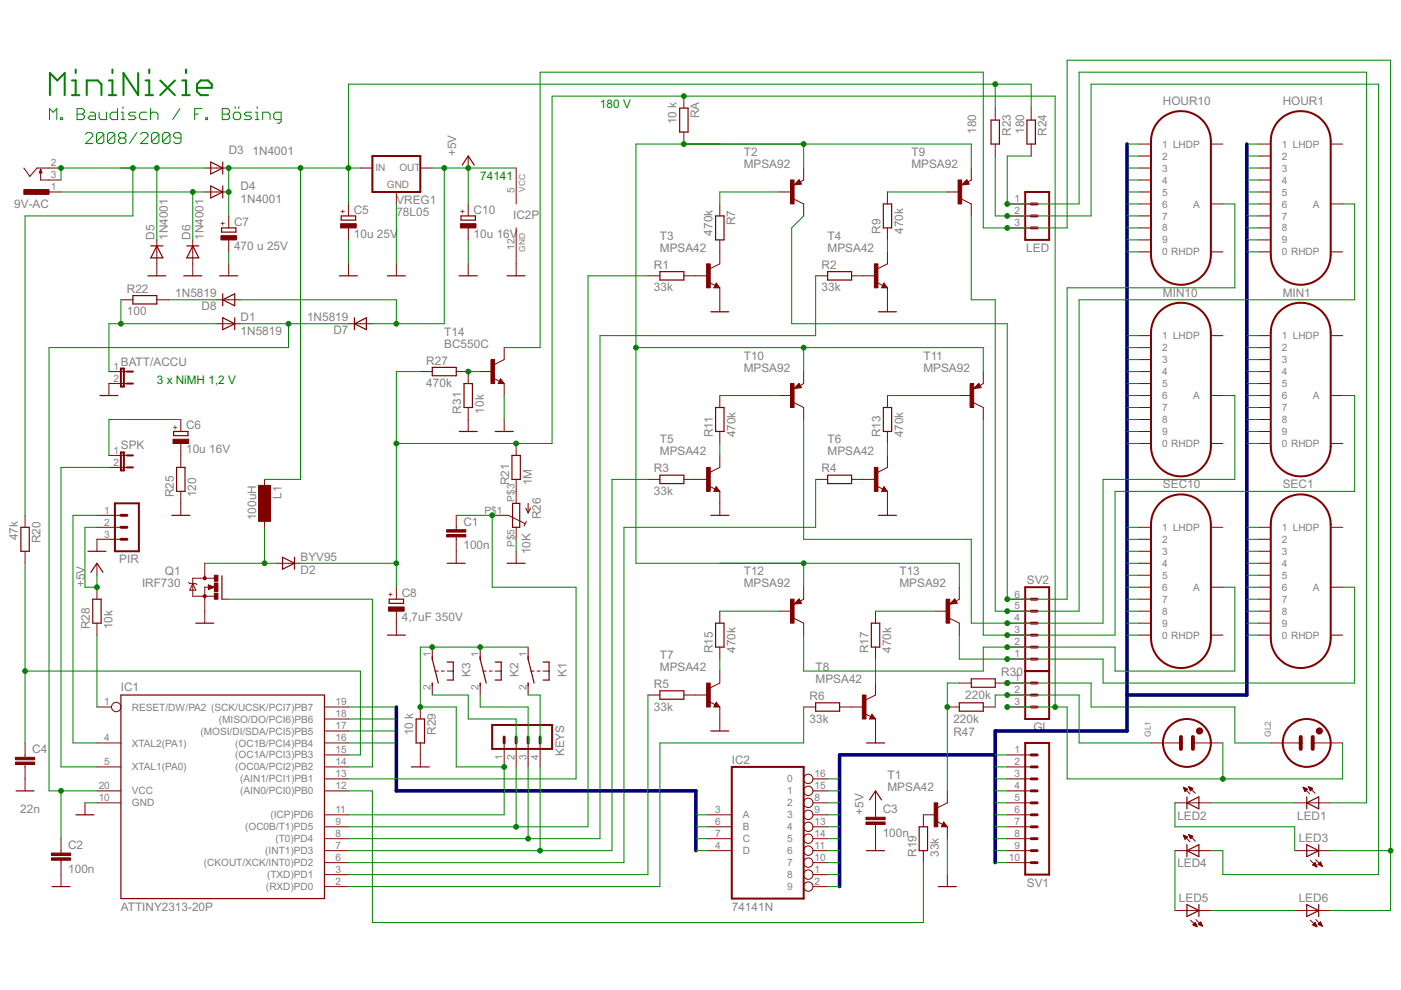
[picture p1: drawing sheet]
<svg xmlns="http://www.w3.org/2000/svg" width="297mm" height="210mm" viewBox="0 0 297 210" stroke-linecap="round" stroke-linejoin="round" font-family="sans-serif">
<defs><g id="words">
<g font-size="2.8" fill="#008000">
<text x="127.2" y="22.9">180 V</text>
<text x="101.8" y="38.2">74141</text>
<text x="33.2" y="81.3">3 x NiMH 1,2 V</text>
</g>
<g font-size="2.8" fill="#808080">
<text x="246.6" y="22.3">HOUR10</text>
<text x="272" y="22.3">HOUR1</text>
<text x="143.5" y="26.4" transform="rotate(-90 143.5 26.4)">10 k</text>
<text x="148.3" y="25.1" transform="rotate(-90 148.3 25.1)">RA</text>
<text x="207" y="28.4" transform="rotate(-90 207 28.4)">180</text>
<text x="214.3" y="28.8" transform="rotate(-90 214.3 28.8)">R23</text>
<text x="217.1" y="28.4" transform="rotate(-90 217.1 28.4)">180</text>
<text x="221.9" y="28.8" transform="rotate(-90 221.9 28.8)">R24</text>
<text x="48.5" y="32.6">D3</text>
<text x="53.6" y="32.9">1N4001</text>
<text x="96.7" y="33.1" transform="rotate(-90 96.7 33.1)">+5V</text>
<text x="157.7" y="35.6">MPSA92</text>
<text x="157.7" y="33.1">T2</text>
<text x="193.2" y="35.6">MPSA92</text>
<text x="193.2" y="33.1">T9</text>
<text x="51" y="40.2">D4</text>
<text x="3" y="44">9V-AC</text>
<text x="49.6" y="47.8">C7</text>
<text x="51" y="43">1N4001</text>
<text x="75" y="45.3">C5</text>
<text x="84" y="45.8">78L05</text>
<text x="84" y="43.2">VREG1</text>
<text x="100.4" y="45.3">C10</text>
<text x="108.8" y="46.4">IC2P</text>
<text x="155.9" y="47.7" transform="rotate(-90 155.9 47.7)">R7</text>
<text x="32.8" y="50.9" transform="rotate(-90 32.8 50.9)">D5</text>
<text x="35.6" y="50.9" transform="rotate(-90 35.6 50.9)">1N4001</text>
<text x="40.4" y="50.9" transform="rotate(-90 40.4 50.9)">D6</text>
<text x="43.2" y="50.9" transform="rotate(-90 43.2 50.9)">1N4001</text>
<text x="49.6" y="52.9">470 u 25V</text>
<text x="75" y="50.4">10u 25V</text>
<text x="100.4" y="50.4">10u 16V</text>
<text x="139.9" y="53.4">MPSA42</text>
<text x="139.9" y="50.9">T3</text>
<text x="151.1" y="49.9" transform="rotate(-90 151.1 49.9)">470k</text>
<text x="175.5" y="53.4">MPSA42</text>
<text x="175.5" y="50.9">T4</text>
<text x="186.7" y="49.6" transform="rotate(-90 186.7 49.6)">R9</text>
<text x="191.5" y="49.6" transform="rotate(-90 191.5 49.6)">470k</text>
<text x="217.6" y="53.4">LED</text>
<text x="138.6" y="57">R1</text>
<text x="174.2" y="57">R2</text>
<text x="26.9" y="62.1">R22</text>
<text x="37.2" y="63">1N5819</text>
<text x="42.7" y="65.8">D8</text>
<text x="138.6" y="61.8">33k</text>
<text x="174.2" y="61.8">33k</text>
<text x="246.6" y="62.9">MIN10</text>
<text x="272" y="62.9">MIN1</text>
<text x="26.9" y="66.9">100</text>
<text x="51" y="70.9">1N5819</text>
<text x="51" y="68.2">D1</text>
<text x="65.1" y="68.1">1N5819</text>
<text x="70.7" y="70.9">D7</text>
<text x="94.2" y="71.2">T14</text>
<text x="25.6" y="77.5">BATT/ACCU</text>
<text x="90.4" y="77.3">R27</text>
<text x="94.2" y="73.7">BC550C</text>
<text x="157.7" y="76.3">T10</text>
<text x="195.8" y="76.3">T11</text>
<text x="90.4" y="82.1">470k</text>
<text x="157.7" y="78.8">MPSA92</text>
<text x="195.8" y="78.8">MPSA92</text>
<text x="97.8" y="87.7" transform="rotate(-90 97.8 87.7)">R31</text>
<text x="102.6" y="87.7" transform="rotate(-90 102.6 87.7)">10k</text>
<text x="25.6" y="95.3">SPK</text>
<text x="39.5" y="91">C6</text>
<text x="139.9" y="94">T5</text>
<text x="151.1" y="92.8" transform="rotate(-90 151.1 92.8)">R11</text>
<text x="155.9" y="92.8" transform="rotate(-90 155.9 92.8)">470k</text>
<text x="175.5" y="94">T6</text>
<text x="186.7" y="92.8" transform="rotate(-90 186.7 92.8)">R13</text>
<text x="191.5" y="92.8" transform="rotate(-90 191.5 92.8)">470k</text>
<text x="39.5" y="96.1">10u 16V</text>
<text x="138.6" y="100.1">R3</text>
<text x="139.9" y="96.6">MPSA42</text>
<text x="174.2" y="100.1">R4</text>
<text x="175.5" y="96.6">MPSA42</text>
<text x="36.8" y="105.5" transform="rotate(-90 36.8 105.5)">R25</text>
<text x="41.6" y="105.5" transform="rotate(-90 41.6 105.5)">120</text>
<text x="59.7" y="105.7" transform="rotate(-90 59.7 105.7)">L1</text>
<text x="107.9" y="102.9" transform="rotate(-90 107.9 102.9)">R21</text>
<text x="112.7" y="102.9" transform="rotate(-90 112.7 102.9)">1M</text>
<text x="138.6" y="104.9">33k</text>
<text x="246.6" y="103.6">SEC10</text>
<text x="272" y="103.6">SEC1</text>
<text x="54.3" y="110.3" transform="rotate(-90 54.3 110.3)">100uH</text>
<text x="98.3" y="111.4">C1</text>
<text x="114.6" y="110" transform="rotate(-90 114.6 110)">R26</text>
<text x="3.8" y="114.6" transform="rotate(-90 3.8 114.6)">47k</text>
<text x="8.6" y="115.1" transform="rotate(-90 8.6 115.1)">R20</text>
<text x="25.3" y="119.4">PIR</text>
<text x="63.7" y="118.9">BYV95</text>
<text x="98.3" y="116.5">100n</text>
<text x="112.5" y="117.5" transform="rotate(-90 112.5 117.5)">10K</text>
<text x="18" y="124.5" transform="rotate(-90 18 124.5)">+5V</text>
<text x="30.1" y="124.5">IRF730</text>
<text x="35" y="122">Q1</text>
<text x="63.7" y="121.7">D2</text>
<text x="157.7" y="124.5">MPSA92</text>
<text x="157.7" y="122">T12</text>
<text x="190.7" y="124.5">MPSA92</text>
<text x="190.7" y="122">T13</text>
<text x="217.7" y="123.7">SV2</text>
<text x="85.2" y="131.6">4,7uF 350V</text>
<text x="85.2" y="126.6">C8</text>
<text x="19" y="133.4" transform="rotate(-90 19 133.4)">R28</text>
<text x="23.8" y="133.4" transform="rotate(-90 23.8 133.4)">10k</text>
<text x="99.8" y="143.4" transform="rotate(-90 99.8 143.4)">K3</text>
<text x="109.9" y="143.4" transform="rotate(-90 109.9 143.4)">K2</text>
<text x="120.1" y="143.4" transform="rotate(-90 120.1 143.4)">K1</text>
<text x="139.9" y="142.3">MPSA42</text>
<text x="139.9" y="139.7">T7</text>
<text x="151.1" y="138.5" transform="rotate(-90 151.1 138.5)">R15</text>
<text x="155.9" y="138.5" transform="rotate(-90 155.9 138.5)">470k</text>
<text x="172.9" y="142.3">T8</text>
<text x="184.1" y="138.5" transform="rotate(-90 184.1 138.5)">R17</text>
<text x="188.9" y="138.5" transform="rotate(-90 188.9 138.5)">470k</text>
<text x="212.3" y="143.3">R30</text>
<text x="25.6" y="146.6">IC1</text>
<text x="138.6" y="145.9">R5</text>
<text x="171.7" y="148.4">R6</text>
<text x="172.9" y="144.8">MPSA42</text>
<text x="204.7" y="148.1">220k</text>
<text x="87.6" y="155.9" transform="rotate(-90 87.6 155.9)">10 k</text>
<text x="92.4" y="155.8" transform="rotate(-90 92.4 155.8)">R29</text>
<text x="138.6" y="150.7">33k</text>
<text x="171.7" y="153.2">33k</text>
<text x="202.1" y="153.2">220k</text>
<text x="219.1" y="155">GL</text>
<text x="6.8" y="159.7">C4</text>
<text x="119.6" y="160.4" transform="rotate(-90 119.6 160.4)">KEYS</text>
<text x="155.1" y="162">IC2</text>
<text x="202.1" y="156">R47</text>
<text x="188.2" y="167.7">MPSA42</text>
<text x="188.2" y="165.1">T1</text>
<text x="4.3" y="172.4">22n</text>
<text x="183.1" y="172.8" transform="rotate(-90 183.1 172.8)">+5V</text>
<text x="187.1" y="172.4">C3</text>
<text x="249.6" y="173.8">LED2</text>
<text x="275" y="173.8">LED1</text>
<text x="14.5" y="180">C2</text>
<text x="187.1" y="177.5">100n</text>
<text x="275.4" y="178.6">LED3</text>
<text x="14.5" y="185.1">100n</text>
<text x="194.3" y="181.6" transform="rotate(-90 194.3 181.6)">R19</text>
<text x="199.1" y="181.6" transform="rotate(-90 199.1 181.6)">33k</text>
<text x="249.6" y="183.9">LED4</text>
<text x="217.7" y="188">SV1</text>
<text x="250" y="191.3">LED5</text>
<text x="275.4" y="191.3">LED6</text>
<text x="25.6" y="193.1">ATTINY2313-20P</text>
<text x="155.1" y="193.1">74141N</text>
</g>
<g font-size="2.4" fill="#808080">
<text x="10.7" y="35.3">2</text>
<text x="246.4" y="31.3">1 LHDP</text>
<text x="246.4" y="33.8">2</text>
<text x="271.8" y="31.3">1 LHDP</text>
<text x="271.8" y="33.8">2</text>
<text x="10.7" y="40.3">1</text>
<text x="10.7" y="37.8">3</text>
<text x="79.6" y="36.3">IN</text>
<text x="82" y="39.9">GND</text>
<text x="84.7" y="36.3">OUT</text>
<text x="109.1" y="40.9" transform="rotate(-90 109.1 40.9)">5</text>
<text x="246.4" y="36.4">3</text>
<text x="246.4" y="38.9">4</text>
<text x="246.4" y="41.5">5</text>
<text x="271.8" y="36.4">3</text>
<text x="271.8" y="38.9">4</text>
<text x="271.8" y="41.5">5</text>
<text x="215.1" y="42.9">1</text>
<text x="215.1" y="45.4">2</text>
<text x="215.1" y="48">3</text>
<text x="246.4" y="44">6</text>
<text x="246.4" y="46.5">7</text>
<text x="253" y="44">A</text>
<text x="271.8" y="44">6</text>
<text x="271.8" y="46.5">7</text>
<text x="278.4" y="44">A</text>
<text x="109.1" y="53" transform="rotate(-90 109.1 53)">12</text>
<text x="246.4" y="49.1">8</text>
<text x="246.4" y="51.6">9</text>
<text x="271.8" y="49.1">8</text>
<text x="271.8" y="51.6">9</text>
<text x="246.4" y="54.2">0 RHDP</text>
<text x="271.8" y="54.2">0 RHDP</text>
<text x="246.4" y="71.9">1 LHDP</text>
<text x="271.8" y="71.9">1 LHDP</text>
<text x="246.4" y="74.5">2</text>
<text x="246.4" y="77">3</text>
<text x="271.8" y="74.5">2</text>
<text x="271.8" y="77">3</text>
<text x="24.1" y="78.4">1</text>
<text x="24.1" y="81">2</text>
<text x="246.4" y="79.6">4</text>
<text x="246.4" y="82.1">5</text>
<text x="271.8" y="79.6">4</text>
<text x="271.8" y="82.1">5</text>
<text x="246.4" y="84.6">6</text>
<text x="246.4" y="87.2">7</text>
<text x="246.4" y="89.7">8</text>
<text x="253" y="84.6">A</text>
<text x="271.8" y="84.6">6</text>
<text x="271.8" y="87.2">7</text>
<text x="271.8" y="89.7">8</text>
<text x="278.4" y="84.6">A</text>
<text x="246.4" y="92.3">9</text>
<text x="246.4" y="94.8">0 RHDP</text>
<text x="271.8" y="92.3">9</text>
<text x="271.8" y="94.8">0 RHDP</text>
<text x="24.1" y="96.2">1</text>
<text x="24.1" y="98.8">2</text>
<text x="109.1" y="106.4" transform="rotate(-90 109.1 106.4)">P$3</text>
<text x="22.1" y="108.9">1</text>
<text x="22.1" y="111.4">2</text>
<text x="22.1" y="114">3</text>
<text x="102.7" y="108.9">P$1</text>
<text x="246.4" y="112.6">1 LHDP</text>
<text x="271.8" y="112.6">1 LHDP</text>
<text x="109.1" y="115.9" transform="rotate(-90 109.1 115.9)">P$5</text>
<text x="246.4" y="115.1">2</text>
<text x="246.4" y="117.6">3</text>
<text x="271.8" y="115.1">2</text>
<text x="271.8" y="117.6">3</text>
<text x="246.4" y="120.2">4</text>
<text x="246.4" y="122.7">5</text>
<text x="246.4" y="125.3">6</text>
<text x="253" y="125.3">A</text>
<text x="271.8" y="120.2">4</text>
<text x="271.8" y="122.7">5</text>
<text x="271.8" y="125.3">6</text>
<text x="278.4" y="125.3">A</text>
<text x="215.1" y="131.8">4</text>
<text x="215.1" y="129.2">5</text>
<text x="215.1" y="126.7">6</text>
<text x="246.4" y="127.8">7</text>
<text x="246.4" y="130.3">8</text>
<text x="271.8" y="127.8">7</text>
<text x="271.8" y="130.3">8</text>
<text x="215.1" y="136.8">2</text>
<text x="215.1" y="134.3">3</text>
<text x="246.4" y="132.9">9</text>
<text x="246.4" y="135.4">0 RHDP</text>
<text x="271.8" y="132.9">9</text>
<text x="271.8" y="135.4">0 RHDP</text>
<text x="91.3" y="139.4" transform="rotate(-90 91.3 139.4)">1</text>
<text x="101.5" y="139.4" transform="rotate(-90 101.5 139.4)">1</text>
<text x="111.6" y="139.4" transform="rotate(-90 111.6 139.4)">1</text>
<text x="215.1" y="139.4">1</text>
<text x="22.1" y="149.5">1</text>
<text x="71.1" y="149.5">19</text>
<text x="91.3" y="146.4" transform="rotate(-90 91.3 146.4)">2</text>
<text x="101.5" y="146.4" transform="rotate(-90 101.5 146.4)">2</text>
<text x="111.6" y="146.4" transform="rotate(-90 111.6 146.4)">2</text>
<text x="215.1" y="144.5">1</text>
<text x="215.1" y="147">2</text>
<text x="215.1" y="149.5">3</text>
<text x="28" y="150.7">RESET/DW/PA2 (SCK/UCSK/PCI7)PB7</text>
<text x="42.5" y="155.7">(MOSI/DI/SDA/PCI5)PB5</text>
<text x="46.4" y="153.2">(MISO/DO/PCI6)PB6</text>
<text x="71.1" y="152.1">18</text>
<text x="71.1" y="154.6">17</text>
<text x="22.1" y="157.2">4</text>
<text x="28" y="158.3">XTAL2(PA1)</text>
<text x="49.8" y="158.3">(OC1B/PCI4)PB4</text>
<text x="49.8" y="160.8">(OC1A/PCI3)PB3</text>
<text x="71.1" y="157.2">16</text>
<text x="71.1" y="159.7">15</text>
<text x="106.5" y="161" transform="rotate(-90 106.5 161)">1</text>
<text x="109.1" y="161" transform="rotate(-90 109.1 161)">2</text>
<text x="111.6" y="161" transform="rotate(-90 111.6 161)">3</text>
<text x="114.2" y="161" transform="rotate(-90 114.2 161)">4</text>
<text x="215.1" y="159.7">1</text>
<text x="20.9" y="167.3">20</text>
<text x="22.1" y="162.2">5</text>
<text x="28" y="163.4">XTAL1(PA0)</text>
<text x="49.8" y="163.4">(OC0A/PCI2)PB2</text>
<text x="50.9" y="165.9">(AIN1/PCI1)PB1</text>
<text x="71.1" y="162.2">14</text>
<text x="71.1" y="164.8">13</text>
<text x="71.1" y="167.3">12</text>
<text x="166.9" y="165.9">0</text>
<text x="172.7" y="167.3">15</text>
<text x="172.7" y="164.8">16</text>
<text x="215.1" y="162.2">2</text>
<text x="215.1" y="164.8">3</text>
<text x="215.1" y="167.3">4</text>
<text x="20.9" y="169.9">10</text>
<text x="28" y="171">GND</text>
<text x="28" y="168.4">VCC</text>
<text x="50.9" y="168.4">(AIN0/PCI0)PB0</text>
<text x="57.3" y="173.5">(ICP)PD6</text>
<text x="71.1" y="172.4">11</text>
<text x="151.6" y="172.4">3</text>
<text x="157.5" y="173.5">A</text>
<text x="166.9" y="171">2</text>
<text x="166.9" y="173.5">3</text>
<text x="166.9" y="168.4">1</text>
<text x="172.7" y="169.9">8</text>
<text x="172.7" y="172.4">9</text>
<text x="215.1" y="169.9">5</text>
<text x="215.1" y="172.4">6</text>
<text x="52" y="176.1">(OC0B/T1)PD5</text>
<text x="58.4" y="178.6">(T0)PD4</text>
<text x="71.1" y="174.9">9</text>
<text x="71.1" y="177.5">8</text>
<text x="151.6" y="174.9">6</text>
<text x="151.6" y="177.5">7</text>
<text x="157.5" y="176.1">B</text>
<text x="157.5" y="178.6">C</text>
<text x="166.9" y="176.1">4</text>
<text x="166.9" y="178.6">5</text>
<text x="172.7" y="174.9">13</text>
<text x="172.7" y="177.5">14</text>
<text x="215.1" y="174.9">7</text>
<text x="215.1" y="177.5">8</text>
<text x="43.2" y="183.7">(CKOUT/XCK/INT0)PD2</text>
<text x="56.2" y="181.1">(INT1)PD3</text>
<text x="71.1" y="180">7</text>
<text x="71.1" y="182.6">6</text>
<text x="71.1" y="185.1">3</text>
<text x="151.6" y="180">4</text>
<text x="157.5" y="181.1">D</text>
<text x="166.9" y="183.7">7</text>
<text x="166.9" y="181.1">6</text>
<text x="172.7" y="185.1">1</text>
<text x="172.7" y="182.6">10</text>
<text x="172.7" y="180">11</text>
<text x="213.9" y="182.6">10</text>
<text x="215.1" y="180">9</text>
<text x="56.4" y="188.8">(RXD)PD0</text>
<text x="56.6" y="186.2">(TXD)PD1</text>
<text x="71.1" y="187.6">2</text>
<text x="166.9" y="186.2">8</text>
<text x="166.9" y="188.8">9</text>
<text x="172.7" y="187.6">2</text>
</g>
<g font-size="2" fill="#808080">
<text x="111.3" y="40.7" transform="rotate(-90 111.3 40.7)">VCC</text>
<text x="111.3" y="53.4" transform="rotate(-90 111.3 53.4)">GND</text>
<text x="244" y="156.2" transform="rotate(-90 244 156.2)">GL1</text>
<text x="269.4" y="156.2" transform="rotate(-90 269.4 156.2)">GL2</text>
</g>
<g font-size="2" fill="#800000">
<text x="47.9" y="47.9" transform="rotate(-90 47.9 47.9)">+</text>
<text x="73.3" y="45.4" transform="rotate(-90 73.3 45.4)">+</text>
<text x="98.7" y="45.4" transform="rotate(-90 98.7 45.4)">+</text>
<text x="37.7" y="91.1" transform="rotate(-90 37.7 91.1)">+</text>
<text x="83.5" y="126.6" transform="rotate(-90 83.5 126.6)">+</text>
</g>
</g></defs>
<g fill="#800000" stroke="#800000" stroke-width=".21">
<path d="M68.8 149.9h5.1z"/>
<path d="M68.8 152.4h5.1z"/>
<path d="M68.8 155h5.1z"/>
<path d="M68.8 157.5h5.1z"/>
<path d="M68.8 160.1h5.1z"/>
<path d="M68.8 162.6h5.1z"/>
<path d="M68.8 165.1h5.1z"/>
<path d="M68.8 167.7h5.1z"/>
<path d="M68.8 172.8h5.1z"/>
<path d="M68.8 175.3h5.1z"/>
<path d="M68.8 177.8h5.1z"/>
<path d="M68.8 180.4h5.1z"/>
<path d="M68.8 182.9h5.1z"/>
<path d="M68.8 185.4h5.1z"/>
<path d="M68.8 188h5.1z"/>
<path d="M20.6 170.2h5z"/>
<path d="M20.6 167.7h5z"/>
<path d="M20.6 162.6h5z"/>
<path d="M20.6 157.5h5z"/>
<path d="M20.6 149.9h3z"/>
<path d="M195.8 172.8h2.5z"/>
<path d="M200.9 175.3v2.5z"/>
<path d="M200.9 167.7v2.5z"/>
<path d="M198.8 171.2l2.1-1z"/>
<path d="M200.1 174.3l.8 1z"/>
<path d="M199.6 175.3h1.3z"/>
<path d="M200.1 174.3l-.5 1z"/>
<path d="M198.6 174.2l1.3 .6z"/>
<path d="M165.3 40.7h2.6z"/>
<path d="M170.4 35.6v2.6z"/>
<path d="M170.4 43.2v2.6z"/>
<path d="M169.4 38.1l.5 .9z"/>
<path d="M169.4 38.1l-1 1.1z"/>
<path d="M168.4 39.2l1.5-.2z"/>
<path d="M169.7 38.6l.7-.4z"/>
<path d="M168.4 42.2l2 1z"/>
<path d="M145 58.5h2.5z"/>
<path d="M137.4 58.5h2.5z"/>
<path d="M180.6 58.5h2.5z"/>
<path d="M172.9 58.5h2.6z"/>
<path d="M145 101.6h2.5z"/>
<path d="M137.4 101.6h2.5z"/>
<path d="M145 147.4h2.5z"/>
<path d="M137.4 147.4h2.5z"/>
<path d="M178 149.9h2.6z"/>
<path d="M170.4 149.9h2.5z"/>
<path d="M152.6 50.9v2.5z"/>
<path d="M152.6 43.2v2.6z"/>
<path d="M188.2 40.7v2.5z"/>
<path d="M188.2 48.3v2.6z"/>
<path d="M152.6 83.9v2.5z"/>
<path d="M152.6 91.5v2.5z"/>
<path d="M188.2 83.9v2.5z"/>
<path d="M188.2 91.5v2.5z"/>
<path d="M152.6 129.6v2.5z"/>
<path d="M152.6 137.2v2.5z"/>
<path d="M147.5 58.5h2.6z"/>
<path d="M152.6 61v2.6z"/>
<path d="M152.6 53.4v2.5z"/>
<path d="M150.6 57l2-1.1z"/>
<path d="M151.8 60l.8 1z"/>
<path d="M151.3 61h1.3z"/>
<path d="M151.8 60l-.5 1z"/>
<path d="M150.4 59.9l1.2 .6z"/>
<path d="M183.1 58.5h2.5z"/>
<path d="M188.2 61v2.6z"/>
<path d="M188.2 53.4v2.5z"/>
<path d="M186.1 57l2.1-1.1z"/>
<path d="M187.4 60l.8 1z"/>
<path d="M186.9 61h1.3z"/>
<path d="M187.4 60l-.5 1z"/>
<path d="M185.9 59.9l1.3 .6z"/>
<path d="M147.5 101.6h2.6z"/>
<path d="M152.6 104.2v2.5z"/>
<path d="M152.6 96.6v2.5z"/>
<path d="M150.6 100.1l2-1z"/>
<path d="M151.8 103.2l.8 1z"/>
<path d="M151.3 104.2h1.3z"/>
<path d="M151.8 103.2l-.5 1z"/>
<path d="M150.4 103.1l1.2 .6z"/>
<path d="M183.1 101.6h2.5z"/>
<path d="M188.2 104.2v2.5z"/>
<path d="M188.2 96.6v2.5z"/>
<path d="M186.1 100.1l2.1-1z"/>
<path d="M187.4 103.2l.8 1z"/>
<path d="M186.9 104.2h1.3z"/>
<path d="M187.4 103.2l-.5 1z"/>
<path d="M185.9 103.1l1.3 .6z"/>
<path d="M147.5 147.4h2.6z"/>
<path d="M152.6 149.9v2.5z"/>
<path d="M152.6 142.3v2.5z"/>
<path d="M150.6 145.8l2-1z"/>
<path d="M151.8 148.9l.8 1z"/>
<path d="M151.3 149.9h1.3z"/>
<path d="M151.8 148.9l-.5 1z"/>
<path d="M150.4 148.8l1.2 .6z"/>
<path d="M180.6 149.9h2.5z"/>
<path d="M185.6 152.4v2.6z"/>
<path d="M185.6 144.8v2.6z"/>
<path d="M183.6 148.4l2-1z"/>
<path d="M184.9 151.4l.7 1z"/>
<path d="M184.4 152.4h1.2z"/>
<path d="M184.9 151.4l-.5 1z"/>
<path d="M183.4 151.3l1.2 .6z"/>
<path d="M185.6 129.6v2.5z"/>
<path d="M185.6 137.2v2.5z"/>
<path d="M200.9 40.7h2.5z"/>
<path d="M205.9 35.6v2.6z"/>
<path d="M205.9 43.2v2.6z"/>
<path d="M205 38.1l.5 .9z"/>
<path d="M205 38.1l-1.1 1.1z"/>
<path d="M203.9 39.2l1.6-.2z"/>
<path d="M205.2 38.6l.7-.4z"/>
<path d="M203.9 42.2l2 1z"/>
<path d="M165.3 83.9h2.6z"/>
<path d="M170.4 78.8v2.5z"/>
<path d="M170.4 86.4v2.5z"/>
<path d="M169.4 81.3l.5 .9z"/>
<path d="M169.4 81.3l-1 1.1z"/>
<path d="M168.4 82.4l1.5-.2z"/>
<path d="M169.7 81.7l.7-.4z"/>
<path d="M168.4 85.4l2 1z"/>
<path d="M203.4 83.9h2.5z"/>
<path d="M208.5 78.8v2.5z"/>
<path d="M208.5 86.4v2.5z"/>
<path d="M207.5 81.3l.5 .9z"/>
<path d="M207.5 81.3l-1 1.1z"/>
<path d="M206.5 82.4l1.5-.2z"/>
<path d="M207.8 81.7l.7-.4z"/>
<path d="M206.4 85.4l2.1 1z"/>
<path d="M165.3 129.6h2.6z"/>
<path d="M170.4 124.5v2.5z"/>
<path d="M170.4 132.1v2.6z"/>
<path d="M169.4 127l.5 .9z"/>
<path d="M169.4 127l-1 1.1z"/>
<path d="M168.4 128.1l1.5-.2z"/>
<path d="M169.7 127.5l.7-.5z"/>
<path d="M168.4 131.1l2 1z"/>
<path d="M198.3 129.6h2.6z"/>
<path d="M203.4 124.5v2.5z"/>
<path d="M203.4 132.1v2.6z"/>
<path d="M202.4 127l.5 .9z"/>
<path d="M202.4 127l-1 1.1z"/>
<path d="M201.4 128.1l1.5-.2z"/>
<path d="M202.7 127.5l.7-.5z"/>
<path d="M201.4 131.1l2 1z"/>
<path d="M185.6 155v2.5z"/>
<path d="M152.6 152.4v2.6z"/>
<path d="M188.2 106.7v2.6z"/>
<path d="M152.6 106.7v2.6z"/>
<path d="M188.2 63.6v2.5z"/>
<path d="M152.6 63.6v2.5z"/>
<path d="M213.6 139.7h5z"/>
<path d="M213.6 137.2h5z"/>
<path d="M213.6 134.7h5z"/>
<path d="M213.6 132.1h5z"/>
<path d="M213.6 129.6h5z"/>
<path d="M213.6 127h5z"/>
<path d="M200.9 185.4v2.6z"/>
<path d="M195.8 172.8v2.5z"/>
<path d="M195.8 180.4v2.5z"/>
<path d="M5.3 116.9v2.5z"/>
<path d="M5.3 109.3v2.5z"/>
<path d="M12.9 177.8v2.6z"/>
<path d="M12.9 182.9v2.5z"/>
<path d="M12.9 180.4v.5z"/>
<path d="M12.9 182.4v.5z"/>
<path d="M185.6 170.2v2.6z"/>
<path d="M185.6 175.3v2.5z"/>
<path d="M185.6 172.8v.5z"/>
<path d="M185.6 174.8v.5z"/>
<path d="M12.9 185.4v2.6z"/>
<path d="M185.6 177.8v2.6z"/>
<path d="M185.6 167.7v2.5z"/>
<path d="M10.4 40.7h2.5z"/>
<path d="M10.4 35.6h2.5z"/>
<path d="M10.4 38.2h2.5z"/>
<path d="M7.9 35.6h2.5z"/>
<path d="M7.9 35.6l-1.6 1.8z"/>
<path d="M5.1 35.6l1.2 1.8z"/>
<path d="M8.6 38.2h1.8z"/>
<path d="M8.6 35.9v2.3z"/>
<path d="M58.6 119.4h2.6z"/>
<path d="M61.2 119.4h2.5z"/>
<path d="M43.4 119.4v2.6z"/>
<path d="M43.4 127v2.6z"/>
<path d="M47.1 127h1.4z"/>
<path d="M43.4 122.6h2z"/>
<path d="M43.4 124.5v1.9z"/>
<path d="M43.4 126.4h2z"/>
<path d="M43.4 122v.6z"/>
<path d="M40.9 122.6h2.5z"/>
<path d="M40.9 122.6v1.1z"/>
<path d="M40.9 123.7v2.7z"/>
<path d="M40.9 126.4h2.5z"/>
<path d="M43.4 126.4v.6z"/>
<path d="M40.9 123.7l.6 1.4z"/>
<path d="M40.2 125.1h1.3z"/>
<path d="M40.9 123.7l-.7 1.4z"/>
<path d="M40.9 123.7h.6z"/>
<path d="M40.2 123.7h.7z"/>
<path d="M40 123.5l.2 .2z"/>
<path d="M41.5 123.7l.3 .3z"/>
<path d="M44.2 125l1.2-.5z"/>
<path d="M44.2 124v1z"/>
<path d="M44.2 124l1.2 .5z"/>
<path d="M43.4 124.5h.9z"/>
<path d="M48.5 50.9v2.5z"/>
<path d="M48.5 45.8v2.5z"/>
<path d="M84 129.6v2.5z"/>
<path d="M84 124.5v2.5z"/>
<path d="M20.6 124.5v2.5z"/>
<path d="M20.6 132.1v2.6z"/>
<path d="M20.6 119.4v2.6z"/>
<path d="M33.3 55.9v2.6z"/>
<path d="M40.9 55.9v2.6z"/>
<path d="M48.5 55.9v2.6z"/>
<path d="M99.3 48.3v2.6z"/>
<path d="M99.3 43.2v2.6z"/>
<path d="M99.3 55.9v2.6z"/>
<path d="M84 55.9v2.6z"/>
<path d="M84 132.1v2.6z"/>
<path d="M145 28v2.5z"/>
<path d="M145 20.4v2.5z"/>
<path d="M241.5 30.5h2.5z"/>
<path d="M241.5 33.1h2.5z"/>
<path d="M241.5 35.6h2.5z"/>
<path d="M241.5 38.2h2.5z"/>
<path d="M241.5 40.7h2.5z"/>
<path d="M241.5 43.2h2.5z"/>
<path d="M241.5 45.8h2.5z"/>
<path d="M241.5 48.3h2.5z"/>
<path d="M241.5 50.9h2.5z"/>
<path d="M241.5 53.4h2.5z"/>
<path d="M256.7 53.4h2.6z"/>
<path d="M256.7 43.2h2.6z"/>
<path d="M256.7 30.5h2.6z"/>
<path d="M266.9 30.5h2.5z"/>
<path d="M266.9 33.1h2.5z"/>
<path d="M266.9 35.6h2.5z"/>
<path d="M266.9 38.2h2.5z"/>
<path d="M266.9 40.7h2.5z"/>
<path d="M266.9 43.2h2.5z"/>
<path d="M266.9 45.8h2.5z"/>
<path d="M266.9 48.3h2.5z"/>
<path d="M266.9 50.9h2.5z"/>
<path d="M266.9 53.4h2.5z"/>
<path d="M282.1 53.4h2.6z"/>
<path d="M282.1 43.2h2.6z"/>
<path d="M282.1 30.5h2.6z"/>
<path d="M241.5 71.2h2.5z"/>
<path d="M241.5 73.7h2.5z"/>
<path d="M241.5 76.2h2.5z"/>
<path d="M241.5 78.8h2.5z"/>
<path d="M241.5 81.3h2.5z"/>
<path d="M241.5 83.9h2.5z"/>
<path d="M241.5 86.4h2.5z"/>
<path d="M241.5 88.9h2.5z"/>
<path d="M241.5 91.5h2.5z"/>
<path d="M241.5 94h2.5z"/>
<path d="M256.7 94h2.6z"/>
<path d="M256.7 83.9h2.6z"/>
<path d="M256.7 71.2h2.6z"/>
<path d="M266.9 71.2h2.5z"/>
<path d="M266.9 73.7h2.5z"/>
<path d="M266.9 76.2h2.5z"/>
<path d="M266.9 78.8h2.5z"/>
<path d="M266.9 81.3h2.5z"/>
<path d="M266.9 83.9h2.5z"/>
<path d="M266.9 86.4h2.5z"/>
<path d="M266.9 88.9h2.5z"/>
<path d="M266.9 91.5h2.5z"/>
<path d="M266.9 94h2.5z"/>
<path d="M282.1 94h2.6z"/>
<path d="M282.1 83.9h2.6z"/>
<path d="M282.1 71.2h2.6z"/>
<path d="M241.5 111.8h2.5z"/>
<path d="M241.5 114.3h2.5z"/>
<path d="M241.5 116.9h2.5z"/>
<path d="M241.5 119.4h2.5z"/>
<path d="M241.5 122h2.5z"/>
<path d="M241.5 124.5h2.5z"/>
<path d="M241.5 127h2.5z"/>
<path d="M241.5 129.6h2.5z"/>
<path d="M241.5 132.1h2.5z"/>
<path d="M241.5 134.7h2.5z"/>
<path d="M256.7 134.7h2.6z"/>
<path d="M256.7 124.5h2.6z"/>
<path d="M256.7 111.8h2.6z"/>
<path d="M266.9 111.8h2.5z"/>
<path d="M266.9 114.3h2.5z"/>
<path d="M266.9 116.9h2.5z"/>
<path d="M266.9 119.4h2.5z"/>
<path d="M266.9 122h2.5z"/>
<path d="M266.9 124.5h2.5z"/>
<path d="M266.9 127h2.5z"/>
<path d="M266.9 129.6h2.5z"/>
<path d="M266.9 132.1h2.5z"/>
<path d="M266.9 134.7h2.5z"/>
<path d="M282.1 134.7h2.6z"/>
<path d="M282.1 124.5h2.6z"/>
<path d="M282.1 111.8h2.6z"/>
<path d="M208.5 149.9h2.5z"/>
<path d="M200.9 149.9h2.5z"/>
<path d="M18 170.2v2.6z"/>
<path d="M172.4 185.4h3.1z"/>
<path d="M172.4 188h3.1z"/>
<path d="M150.1 172.8h5.1z"/>
<path d="M150.1 180.4h5.1z"/>
<path d="M150.1 175.3h5.1z"/>
<path d="M150.1 177.8h5.1z"/>
<path d="M172.4 170.2h3.1z"/>
<path d="M172.4 172.8h3.1z"/>
<path d="M172.4 182.9h3.1z"/>
<path d="M172.4 180.4h3.1z"/>
<path d="M172.4 175.3h3.1z"/>
<path d="M172.4 177.8h3.1z"/>
<path d="M172.4 167.7h3.1z"/>
<path d="M172.4 165.1h3.1z"/>
<path d="M109.4 48.3v7.6z"/>
<path d="M109.4 35.6v7.6z"/>
<path d="M43.4 129.6v2.5z"/>
<path d="M109.4 94v2.6z"/>
<path d="M109.4 101.6v2.6z"/>
<path d="M109.4 116.9v2.5z"/>
<path d="M96.7 109.3v2.5z"/>
<path d="M96.7 114.3v2.6z"/>
<path d="M96.7 111.8v.5z"/>
<path d="M96.7 113.8v.5z"/>
<path d="M96.7 116.9v2.5z"/>
<path d="M20.6 109.3h5z"/>
<path d="M20.6 111.8h5z"/>
<path d="M20.6 114.3h5z"/>
<path d="M20.6 114.3v2.6z"/>
<path d="M23.1 96.6h2.5z"/>
<path d="M25.6 96.6h1.3z"/>
<path d="M23.1 99.1h2.5z"/>
<path d="M25.6 99.1h1.3z"/>
<path d="M23.1 78.8h2.5z"/>
<path d="M25.6 78.8h1.3z"/>
<path d="M23.1 81.3h2.5z"/>
<path d="M25.6 81.3h1.3z"/>
<path d="M23.1 81.3v2.6z"/>
<path d="M73.9 48.3v2.6z"/>
<path d="M73.9 43.2v2.6z"/>
<path d="M73.9 55.9v2.6z"/>
<path d="M33.3 63.6h2.5z"/>
<path d="M25.6 63.6h2.6z"/>
<path d="M244 157.5h2.6z"/>
<path d="M256.7 157.5h2.6z"/>
<path d="M246.6 157.5h3.8z"/>
<path d="M252.9 157.5h3.8z"/>
<path d="M269.4 157.5h2.6z"/>
<path d="M282.1 157.5h2.6z"/>
<path d="M272 157.5h3.8z"/>
<path d="M278.3 157.5h3.8z"/>
<path d="M211 30.5v2.6z"/>
<path d="M211 22.9v2.6z"/>
<path d="M274.5 170.2h2.6z"/>
<path d="M279.6 170.2h2.5z"/>
<path d="M277.1 170.2h2.5z"/>
<path d="M277.4 166.8l1.4 1.4z"/>
<path d="M276.3 166.9l1.4 1.4z"/>
<path d="M277.4 166.8l.9 .4z"/>
<path d="M278.3 167.2l-.5 .5z"/>
<path d="M277.4 166.8l.4 .9z"/>
<path d="M277.7 167.5h.3z"/>
<path d="M277.7 167.4h.4z"/>
<path d="M277.6 167.3h.6z"/>
<path d="M277.6 167.1h.6z"/>
<path d="M277.5 167h.5z"/>
<path d="M277.5 166.9h.2z"/>
<path d="M276.3 166.9l.9 .4z"/>
<path d="M276.7 167.8l.5-.5z"/>
<path d="M276.3 166.9l.4 .9z"/>
<path d="M276.6 167.6h.2z"/>
<path d="M276.5 167.5h.5z"/>
<path d="M276.5 167.4h.6z"/>
<path d="M276.4 167.3h.7z"/>
<path d="M276.4 167.1h.4z"/>
<path d="M276.3 167h.2z"/>
<path d="M249.1 170.2h2.6z"/>
<path d="M254.2 170.2h2.5z"/>
<path d="M251.7 170.2h2.5z"/>
<path d="M252 166.8l1.4 1.4z"/>
<path d="M250.9 166.9l1.4 1.4z"/>
<path d="M252 166.8l.9 .4z"/>
<path d="M252.9 167.2l-.5 .5z"/>
<path d="M252 166.8l.4 .9z"/>
<path d="M252.3 167.5h.3z"/>
<path d="M252.3 167.4h.4z"/>
<path d="M252.2 167.3h.6z"/>
<path d="M252.2 167.1h.7z"/>
<path d="M252.1 167h.5z"/>
<path d="M252.1 166.9h.2z"/>
<path d="M250.9 166.9l.9 .4z"/>
<path d="M251.3 167.8l.5-.5z"/>
<path d="M250.9 166.9l.4 .9z"/>
<path d="M251.2 167.6h.3z"/>
<path d="M251.1 167.5h.5z"/>
<path d="M251.1 167.4h.6z"/>
<path d="M251 167.3h.7z"/>
<path d="M251 167.1h.4z"/>
<path d="M250.9 167h.2z"/>
<path d="M279.6 180.4h2.5z"/>
<path d="M274.5 180.4h2.6z"/>
<path d="M277.1 180.4h2.5z"/>
<path d="M277.8 182.4l1.4 1.4z"/>
<path d="M279 182.3l1.4 1.4z"/>
<path d="M278.3 183.4l.9 .4z"/>
<path d="M278.3 183.4l.5-.5z"/>
<path d="M278.8 182.9l.4 .9z"/>
<path d="M278.9 183.7h.2z"/>
<path d="M278.6 183.5h.5z"/>
<path d="M278.3 183.4h.7z"/>
<path d="M278.4 183.3h.6z"/>
<path d="M278.6 183.2h.3z"/>
<path d="M278.7 183h.2z"/>
<path d="M279.5 183.3l.9 .4z"/>
<path d="M279.5 183.3l.5-.5z"/>
<path d="M280 182.8l.4 .9z"/>
<path d="M280 183.5h.3z"/>
<path d="M279.7 183.4h.5z"/>
<path d="M279.5 183.3h.7z"/>
<path d="M279.6 183.2h.5z"/>
<path d="M279.7 183h.4z"/>
<path d="M279.8 182.9h.2z"/>
<path d="M249.1 180.4h2.6z"/>
<path d="M254.2 180.4h2.5z"/>
<path d="M251.7 180.4h2.5z"/>
<path d="M252 177l1.4 1.3z"/>
<path d="M250.9 177.1l1.4 1.4z"/>
<path d="M252 177l.9 .3z"/>
<path d="M252.9 177.3l-.5 .5z"/>
<path d="M252 177l.4 .8z"/>
<path d="M252.4 177.7h.1z"/>
<path d="M252.3 177.6h.3z"/>
<path d="M252.3 177.5h.4z"/>
<path d="M252.2 177.4h.7z"/>
<path d="M252.2 177.3h.6z"/>
<path d="M252.1 177.1h.4z"/>
<path d="M252.1 177h.1z"/>
<path d="M250.9 177.1l.9 .3z"/>
<path d="M251.8 177.4l-.5 .5z"/>
<path d="M250.9 177.1l.4 .8z"/>
<path d="M251.2 177.9h.2z"/>
<path d="M251.2 177.7h.3z"/>
<path d="M251.1 177.6h.5z"/>
<path d="M251.1 177.5h.6z"/>
<path d="M251 177.4h.6z"/>
<path d="M251 177.3h.3z"/>
<path d="M250.9 177.1h.2z"/>
<path d="M254.2 193.1h2.5z"/>
<path d="M249.1 193.1h2.6z"/>
<path d="M251.7 193.1h2.5z"/>
<path d="M252.4 195.1l1.4 1.4z"/>
<path d="M253.6 195l1.4 1.4z"/>
<path d="M252.9 196.1l.9 .4z"/>
<path d="M252.9 196.1l.5-.5z"/>
<path d="M253.4 195.6l.4 .9z"/>
<path d="M253.7 196.4h.1z"/>
<path d="M253.4 196.3h.3z"/>
<path d="M253.1 196.2h.6z"/>
<path d="M253 196.1h.6z"/>
<path d="M253.1 196h.5z"/>
<path d="M253.2 195.8h.3z"/>
<path d="M253.3 195.7h.2z"/>
<path d="M254.1 196l.9 .4z"/>
<path d="M254.1 196l.5-.5z"/>
<path d="M254.6 195.5l.4 .9z"/>
<path d="M254.6 196.2h.3z"/>
<path d="M254.3 196.1h.5z"/>
<path d="M254.1 196h.7z"/>
<path d="M254.2 195.8h.5z"/>
<path d="M254.3 195.7h.4z"/>
<path d="M254.5 195.6h.1z"/>
<path d="M279.6 193.1h2.5z"/>
<path d="M274.5 193.1h2.6z"/>
<path d="M277.1 193.1h2.5z"/>
<path d="M277.8 195.1l1.4 1.4z"/>
<path d="M279 195l1.4 1.4z"/>
<path d="M278.3 196.1l.9 .4z"/>
<path d="M278.3 196.1l.5-.5z"/>
<path d="M278.8 195.6l.4 .9z"/>
<path d="M279.1 196.4h.1z"/>
<path d="M278.8 196.3h.3z"/>
<path d="M278.5 196.2h.6z"/>
<path d="M278.4 196.1h.6z"/>
<path d="M278.5 196h.5z"/>
<path d="M278.6 195.8h.3z"/>
<path d="M278.7 195.7h.2z"/>
<path d="M279.5 196l.9 .4z"/>
<path d="M279.5 196l.5-.5z"/>
<path d="M280 195.5l.4 .9z"/>
<path d="M279.9 196.2h.4z"/>
<path d="M279.7 196.1h.5z"/>
<path d="M279.5 196h.7z"/>
<path d="M279.6 195.8h.5z"/>
<path d="M279.7 195.7h.4z"/>
<path d="M279.9 195.6h.1z"/>
<path d="M218.6 30.5v2.6z"/>
<path d="M218.6 22.9v2.6z"/>
<path d="M213.6 43.2h5z"/>
<path d="M213.6 45.8h5z"/>
<path d="M213.6 48.3h5z"/>
<path d="M76.4 35.6h2.6z"/>
<path d="M84 40.7v2.5z"/>
<path d="M89.1 35.6h2.6z"/>
<path d="M38.3 96.6v2.5z"/>
<path d="M38.3 104.2v2.5z"/>
<path d="M46 68.6h2.5z"/>
<path d="M48.5 68.6h2.5z"/>
<path d="M43.4 35.6h2.6z"/>
<path d="M46 35.6h2.5z"/>
<path d="M43.4 40.7h2.6z"/>
<path d="M46 40.7h2.5z"/>
<path d="M33.3 53.4v2.5z"/>
<path d="M33.3 50.9v2.5z"/>
<path d="M40.9 53.4v2.5z"/>
<path d="M40.9 50.9v2.5z"/>
<path d="M48.5 63.6h2.5z"/>
<path d="M46 63.6h2.5z"/>
<path d="M56.1 101.6v2.6z"/>
<path d="M56.1 109.3v2.5z"/>
<path d="M109.4 104.2v2.5z"/>
<path d="M109.4 111.8v2.5z"/>
<path d="M104.4 109.3h2.5z"/>
<path d="M106.9 109.3h.9z"/>
<path d="M107.8 109.3l3.5 1.7z"/>
<path d="M112 106.7v2.1z"/>
<path d="M112.5 107.7l-.5 1.1z"/>
<path d="M111.5 107.7l.5 1.1z"/>
<path d="M111.6 110.6l-.5 .9z"/>
<path d="M213.6 160.1h5z"/>
<path d="M213.6 162.6h5z"/>
<path d="M213.6 165.1h5z"/>
<path d="M213.6 167.7h5z"/>
<path d="M213.6 170.2h5z"/>
<path d="M213.6 172.8h5z"/>
<path d="M213.6 175.3h5z"/>
<path d="M213.6 177.8h5z"/>
<path d="M213.6 180.4h5z"/>
<path d="M213.6 182.9h5z"/>
<path d="M106.9 157.5v5.1z"/>
<path d="M109.4 157.5v5.1z"/>
<path d="M112 157.5v5.1z"/>
<path d="M114.5 157.5v5.1z"/>
<path d="M180.6 101.6h2.5z"/>
<path d="M172.9 101.6h2.6z"/>
<path d="M109.4 55.9v2.6z"/>
<path d="M5.3 157.5v2.6z"/>
<path d="M5.3 162.6v2.5z"/>
<path d="M5.3 160.1v.5z"/>
<path d="M5.3 162.1v.5z"/>
<path d="M5.3 165.1v2.6z"/>
<path d="M89.1 160.1v2.5z"/>
<path d="M89.1 157.5v2.6z"/>
<path d="M89.1 149.9v2.5z"/>
<path d="M38.3 94v2.6z"/>
<path d="M38.3 88.9v2.6z"/>
<path d="M38.3 106.7v2.6z"/>
<path d="M101.8 78.8h2.6z"/>
<path d="M106.9 81.3v2.6z"/>
<path d="M106.9 73.7v2.5z"/>
<path d="M104.9 77.3l2-1.1z"/>
<path d="M106.1 80.3l.8 1z"/>
<path d="M105.6 81.3h1.3z"/>
<path d="M106.1 80.3l-.5 1z"/>
<path d="M104.7 80.2l1.2 .6z"/>
<path d="M96.7 78.8h2.6z"/>
<path d="M89.1 78.8h2.6z"/>
<path d="M106.9 88.9v2.6z"/>
<path d="M213.6 144.8h5z"/>
<path d="M213.6 147.4h5z"/>
<path d="M213.6 149.9h5z"/>
<path d="M211 144.8h2.6z"/>
<path d="M203.4 144.8h2.5z"/>
<path d="M99.3 78.8v2.5z"/>
<path d="M99.3 86.4v2.5z"/>
<path d="M99.3 88.9v2.6z"/>
<path d="M76.4 68.6h2.6z"/>
<path d="M73.9 68.6h2.5z"/>
<path d="M99.3 33.1v2.5z"/>
<path d="M112 137.2v2.5z"/>
<path d="M112 144.8v2.6z"/>
<path d="M113.9 142.3h.6z"/>
<path d="M112.6 142.3h.6z"/>
<path d="M115.1 142.3h1.3z"/>
<path d="M101.8 137.2v2.5z"/>
<path d="M101.8 144.8v2.6z"/>
<path d="M103.7 142.3h.7z"/>
<path d="M102.4 142.3h.7z"/>
<path d="M105 142.3h1.3z"/>
<path d="M91.7 137.2v2.5z"/>
<path d="M91.7 144.8v2.6z"/>
<path d="M93.6 142.3h.6z"/>
<path d="M92.3 142.3h.6z"/>
<path d="M94.8 142.3h1.3z"/>
<circle cx="43.4" cy="126.4" r=".33"/>
<circle cx="43.4" cy="122.6" r=".33"/>
<circle cx="254.3" cy="155" r=".66"/>
<circle cx="279.7" cy="155" r=".65"/>
</g>
<g fill="none" stroke="#800000" stroke-width=".21">
<circle cx="24.6" cy="149.9" r=".99"/>
<circle cx="171.4" cy="172.8" r=".99"/>
<circle cx="171.4" cy="170.2" r=".99"/>
<circle cx="171.4" cy="175.3" r=".99"/>
<circle cx="171.4" cy="167.7" r=".99"/>
<circle cx="171.4" cy="165.1" r=".99"/>
<circle cx="171.4" cy="177.8" r=".99"/>
<circle cx="171.4" cy="185.4" r=".99"/>
<circle cx="171.4" cy="188" r=".99"/>
<circle cx="171.4" cy="180.4" r=".99"/>
<circle cx="171.4" cy="182.9" r=".99"/>
</g>
<g fill="#800000" stroke="#800000" stroke-width=".25">
<path d="M25.6 147.4h43.2z"/>
<path d="M68.8 147.4v43.1z"/>
<path d="M25.6 190.5h43.2z"/>
<path d="M25.6 147.4v43.1z"/>
<path d="M199.8 175.2h.8z"/>
<path d="M200.1 174.5l.5 .7z"/>
<path d="M200.1 174.5l-.3 .5z"/>
<path d="M199.8 175h.4z"/>
<path d="M200.1 174.8l.1 .2z"/>
<path d="M169.4 38.3l.4 .6z"/>
<path d="M169.4 38.3l-.8 .8z"/>
<path d="M168.6 39.1l1-.2z"/>
<path d="M169.4 38.5l.2 .4z"/>
<path d="M169 38.8l.4-.3z"/>
<path d="M169 38.8h.4z"/>
<path d="M139.9 59.4h5.1z"/>
<path d="M139.9 57.6h5.1z"/>
<path d="M145 57.6v1.8z"/>
<path d="M139.9 57.6v1.8z"/>
<path d="M175.5 59.4h5.1z"/>
<path d="M175.5 57.6h5.1z"/>
<path d="M180.6 57.6v1.8z"/>
<path d="M175.5 57.6v1.8z"/>
<path d="M139.9 102.5h5.1z"/>
<path d="M139.9 100.8h5.1z"/>
<path d="M145 100.8v1.7z"/>
<path d="M139.9 100.8v1.7z"/>
<path d="M139.9 148.3h5.1z"/>
<path d="M139.9 146.5h5.1z"/>
<path d="M145 146.5v1.8z"/>
<path d="M139.9 146.5v1.8z"/>
<path d="M172.9 150.8h5.1z"/>
<path d="M172.9 149h5.1z"/>
<path d="M178 149v1.8z"/>
<path d="M172.9 149v1.8z"/>
<path d="M151.7 45.8v5.1z"/>
<path d="M153.5 45.8v5.1z"/>
<path d="M151.7 50.9h1.8z"/>
<path d="M151.7 45.8h1.8z"/>
<path d="M189 43.2v5.1z"/>
<path d="M187.3 43.2v5.1z"/>
<path d="M187.3 43.2h1.7z"/>
<path d="M187.3 48.3h1.7z"/>
<path d="M153.5 86.4v5.1z"/>
<path d="M151.7 86.4v5.1z"/>
<path d="M151.7 86.4h1.8z"/>
<path d="M151.7 91.5h1.8z"/>
<path d="M189 86.4v5.1z"/>
<path d="M187.3 86.4v5.1z"/>
<path d="M187.3 86.4h1.7z"/>
<path d="M187.3 91.5h1.7z"/>
<path d="M153.5 132.1v5.1z"/>
<path d="M151.7 132.1v5.1z"/>
<path d="M151.7 132.1h1.8z"/>
<path d="M151.7 137.2h1.8z"/>
<path d="M151.6 60.9h.8z"/>
<path d="M151.8 60.3l.6 .6z"/>
<path d="M151.8 60.3l-.2 .5z"/>
<path d="M151.6 60.8h.4z"/>
<path d="M151.8 60.5l.2 .3z"/>
<path d="M187.2 60.9h.7z"/>
<path d="M187.4 60.3l.5 .6z"/>
<path d="M187.4 60.3l-.2 .5z"/>
<path d="M187.2 60.8h.3z"/>
<path d="M187.4 60.5l.1 .3z"/>
<path d="M151.6 104.1h.8z"/>
<path d="M151.8 103.4l.6 .7z"/>
<path d="M151.8 103.4l-.2 .5z"/>
<path d="M151.6 103.9h.4z"/>
<path d="M151.8 103.7l.2 .2z"/>
<path d="M187.2 104.1h.7z"/>
<path d="M187.4 103.4l.5 .7z"/>
<path d="M187.4 103.4l-.2 .5z"/>
<path d="M187.2 103.9h.3z"/>
<path d="M187.4 103.7l.1 .2z"/>
<path d="M151.6 149.8h.8z"/>
<path d="M151.8 149.1l.6 .7z"/>
<path d="M151.8 149.1l-.2 .5z"/>
<path d="M151.6 149.6h.4z"/>
<path d="M151.8 149.4l.2 .2z"/>
<path d="M184.6 152.3h.8z"/>
<path d="M184.9 151.7l.5 .6z"/>
<path d="M184.9 151.7l-.3 .5z"/>
<path d="M184.6 152.2h.4z"/>
<path d="M184.9 151.9l.1 .3z"/>
<path d="M186.5 132.1v5.1z"/>
<path d="M184.7 132.1v5.1z"/>
<path d="M184.7 132.1h1.8z"/>
<path d="M184.7 137.2h1.8z"/>
<path d="M204.9 38.3l.4 .6z"/>
<path d="M204.9 38.3l-.7 .8z"/>
<path d="M204.2 39.1l1-.2z"/>
<path d="M204.9 38.5l.3 .4z"/>
<path d="M204.5 38.8l.4-.3z"/>
<path d="M204.5 38.8h.4z"/>
<path d="M169.4 81.4l.4 .7z"/>
<path d="M169.4 81.4l-.8 .8z"/>
<path d="M168.6 82.2l1-.1z"/>
<path d="M169.4 81.7l.2 .4z"/>
<path d="M169 82l.4-.3z"/>
<path d="M169 82h.4z"/>
<path d="M207.5 81.4l.3 .7z"/>
<path d="M207.5 81.4l-.8 .8z"/>
<path d="M206.7 82.2l1-.1z"/>
<path d="M207.5 81.7l.2 .4z"/>
<path d="M207.1 82l.4-.3z"/>
<path d="M207.1 82h.4z"/>
<path d="M169.4 127.2l.4 .6z"/>
<path d="M169.4 127.2l-.8 .7z"/>
<path d="M168.6 127.9l1-.1z"/>
<path d="M169.4 127.4l.2 .4z"/>
<path d="M169 127.7l.4-.3z"/>
<path d="M169 127.7h.4z"/>
<path d="M202.4 127.2l.4 .6z"/>
<path d="M202.4 127.2l-.8 .7z"/>
<path d="M201.6 127.9l1-.1z"/>
<path d="M202.4 127.4l.2 .4z"/>
<path d="M202 127.7l.4-.3z"/>
<path d="M202 127.7h.4z"/>
<path d="M183.7 157.5h3.8z"/>
<path d="M150.7 155h3.8z"/>
<path d="M186.3 109.3h3.8z"/>
<path d="M150.7 109.3h3.8z"/>
<path d="M186.3 66.1h3.8z"/>
<path d="M150.7 66.1h3.8z"/>
<path d="M198.9 188h3.9z"/>
<path d="M196.7 175.3v5.1z"/>
<path d="M194.9 175.3v5.1z"/>
<path d="M194.9 175.3h1.8z"/>
<path d="M194.9 180.4h1.8z"/>
<path d="M4.4 111.8v5.1z"/>
<path d="M6.2 111.8v5.1z"/>
<path d="M4.4 116.9h1.8z"/>
<path d="M4.4 111.8h1.8z"/>
<path d="M11 188h3.8z"/>
<path d="M183.7 180.4h3.8z"/>
<path d="M185.6 167.7l1.3 1.9z"/>
<path d="M185.6 167.7l-1.2 1.9z"/>
<path d="M8.6 35.9l-.2 .7z"/>
<path d="M8.4 36.6h.5z"/>
<path d="M8.6 35.9l.3 .7z"/>
<path d="M59.9 118.2l2.5 1.2z"/>
<path d="M59.9 120.7l2.5-1.3z"/>
<path d="M62.4 119.4v1.3z"/>
<path d="M59.9 118.2v2.5z"/>
<path d="M62.4 118.2v1.2z"/>
<path d="M47.1 122.1v4.9z"/>
<path d="M47 49.2h3z"/>
<path d="M50 48.3v.9z"/>
<path d="M47 48.3v.9z"/>
<path d="M47 48.3h3z"/>
<path d="M82.5 127.9h3.1z"/>
<path d="M85.6 127v.9z"/>
<path d="M82.5 127v.9z"/>
<path d="M82.5 127h3.1z"/>
<path d="M21.4 127v5.1z"/>
<path d="M19.7 127v5.1z"/>
<path d="M19.7 127h1.7z"/>
<path d="M19.7 132.1h1.7z"/>
<path d="M20.6 119.4l1.2 1.9z"/>
<path d="M20.6 119.4l-1.3 1.9z"/>
<path d="M31.3 58.5h3.9z"/>
<path d="M39 58.5h3.8z"/>
<path d="M46.6 58.5h3.8z"/>
<path d="M97.7 46.7h3.1z"/>
<path d="M100.8 45.8v.9z"/>
<path d="M97.7 45.8v.9z"/>
<path d="M97.7 45.8h3.1z"/>
<path d="M97.4 58.5h3.8z"/>
<path d="M82.1 58.5h3.8z"/>
<path d="M82.1 134.7h3.8z"/>
<path d="M144.1 22.9v5.1z"/>
<path d="M145.9 22.9v5.1z"/>
<path d="M144.1 28h1.8z"/>
<path d="M144.1 22.9h1.8z"/>
<path d="M203.4 150.8h5.1z"/>
<path d="M203.4 149h5.1z"/>
<path d="M208.5 149v1.8z"/>
<path d="M203.4 149v1.8z"/>
<path d="M16.1 172.8h3.8z"/>
<path d="M41.5 132.1h3.8z"/>
<path d="M110.3 96.6v5z"/>
<path d="M108.5 96.6v5z"/>
<path d="M108.5 96.6h1.8z"/>
<path d="M108.5 101.6h1.8z"/>
<path d="M107.5 119.4h3.8z"/>
<path d="M94.8 119.4h3.8z"/>
<path d="M18.6 116.9h3.9z"/>
<path d="M21.2 83.9h3.8z"/>
<path d="M72.3 46.7h3.1z"/>
<path d="M75.4 45.8v.9z"/>
<path d="M72.3 45.8v.9z"/>
<path d="M72.3 45.8h3.1z"/>
<path d="M72 58.5h3.8z"/>
<path d="M28.2 64.5h5.1z"/>
<path d="M28.2 62.7h5.1z"/>
<path d="M33.3 62.7v1.8z"/>
<path d="M28.2 62.7v1.8z"/>
<path d="M210.1 25.5v5z"/>
<path d="M211.9 25.5v5z"/>
<path d="M210.1 30.5h1.8z"/>
<path d="M210.1 25.5h1.8z"/>
<path d="M277.1 170.2l2.5 1.3z"/>
<path d="M277.1 170.2l2.5-1.2z"/>
<path d="M277.1 170.2v1.3z"/>
<path d="M277.1 169v1.2z"/>
<path d="M279.6 170.2v1.3z"/>
<path d="M279.6 169v1.2z"/>
<path d="M251.7 170.2l2.5 1.3z"/>
<path d="M251.7 170.2l2.5-1.2z"/>
<path d="M251.7 170.2v1.3z"/>
<path d="M251.7 169v1.2z"/>
<path d="M254.2 170.2v1.3z"/>
<path d="M254.2 169v1.2z"/>
<path d="M277.1 179.1l2.5 1.3z"/>
<path d="M277.1 181.6l2.5-1.2z"/>
<path d="M279.6 179.1v1.3z"/>
<path d="M279.6 180.4v1.2z"/>
<path d="M277.1 179.1v1.3z"/>
<path d="M277.1 180.4v1.2z"/>
<path d="M251.7 180.4l2.5 1.2z"/>
<path d="M251.7 180.4l2.5-1.3z"/>
<path d="M251.7 180.4v1.2z"/>
<path d="M251.7 179.1v1.3z"/>
<path d="M254.2 180.4v1.2z"/>
<path d="M254.2 179.1v1.3z"/>
<path d="M251.7 191.8l2.5 1.3z"/>
<path d="M251.7 194.3l2.5-1.2z"/>
<path d="M254.2 191.8v1.3z"/>
<path d="M254.2 193.1v1.2z"/>
<path d="M251.7 191.8v1.3z"/>
<path d="M251.7 193.1v1.2z"/>
<path d="M277.1 191.8l2.5 1.3z"/>
<path d="M277.1 194.3l2.5-1.2z"/>
<path d="M279.6 191.8v1.3z"/>
<path d="M279.6 193.1v1.2z"/>
<path d="M277.1 191.8v1.3z"/>
<path d="M277.1 193.1v1.2z"/>
<path d="M217.7 25.5v5z"/>
<path d="M219.5 25.5v5z"/>
<path d="M217.7 30.5h1.8z"/>
<path d="M217.7 25.5h1.8z"/>
<path d="M39.2 99.1v5.1z"/>
<path d="M37.4 99.1v5.1z"/>
<path d="M37.4 99.1h1.8z"/>
<path d="M37.4 104.2h1.8z"/>
<path d="M47.2 69.9l2.6-1.3z"/>
<path d="M47.2 67.4l2.6 1.2z"/>
<path d="M49.8 67.4v1.2z"/>
<path d="M47.2 67.4v2.5z"/>
<path d="M49.8 68.6v1.3z"/>
<path d="M44.7 36.9l2.5-1.3z"/>
<path d="M44.7 34.4l2.5 1.2z"/>
<path d="M47.2 34.4v1.2z"/>
<path d="M44.7 34.4v2.5z"/>
<path d="M47.2 35.6v1.3z"/>
<path d="M44.7 42l2.5-1.3z"/>
<path d="M44.7 39.4l2.5 1.3z"/>
<path d="M47.2 39.4v1.3z"/>
<path d="M44.7 39.4v2.6z"/>
<path d="M47.2 40.7v1.3z"/>
<path d="M33.3 52.1l1.2 2.6z"/>
<path d="M33.3 52.1l-1.3 2.6z"/>
<path d="M32 52.1h1.3z"/>
<path d="M32 54.7h2.5z"/>
<path d="M33.3 52.1h1.2z"/>
<path d="M40.9 52.1l1.2 2.6z"/>
<path d="M40.9 52.1l-1.3 2.6z"/>
<path d="M39.6 52.1h1.3z"/>
<path d="M39.6 54.7h2.5z"/>
<path d="M40.9 52.1h1.2z"/>
<path d="M47.2 63.6l2.6-1.3z"/>
<path d="M47.2 63.6l2.6 1.2z"/>
<path d="M47.2 63.6v1.2z"/>
<path d="M49.8 62.3v2.5z"/>
<path d="M47.2 62.3v1.3z"/>
<path d="M110.2 106.7v5.1z"/>
<path d="M108.7 106.7v5.1z"/>
<path d="M108.7 111.8h1.5z"/>
<path d="M108.7 106.7h1.5z"/>
<path d="M175.5 102.5h5.1z"/>
<path d="M175.5 100.8h5.1z"/>
<path d="M180.6 100.8v1.7z"/>
<path d="M175.5 100.8v1.7z"/>
<path d="M107.5 58.5h3.8z"/>
<path d="M3.4 167.7h3.8z"/>
<path d="M87.2 162.6h3.8z"/>
<path d="M88.2 152.4v5.1z"/>
<path d="M90 152.4v5.1z"/>
<path d="M88.2 157.5h1.8z"/>
<path d="M88.2 152.4h1.8z"/>
<path d="M36.8 92.4h3.1z"/>
<path d="M39.9 91.5v.9z"/>
<path d="M36.8 91.5v.9z"/>
<path d="M36.8 91.5h3.1z"/>
<path d="M36.4 109.3h3.8z"/>
<path d="M105.9 81.2h.7z"/>
<path d="M106.1 80.6l.5 .6z"/>
<path d="M106.1 80.6l-.2 .5z"/>
<path d="M105.9 81.1h.4z"/>
<path d="M106.1 80.8l.2 .3z"/>
<path d="M91.7 79.7h5z"/>
<path d="M91.7 77.9h5z"/>
<path d="M96.7 77.9v1.8z"/>
<path d="M91.7 77.9v1.8z"/>
<path d="M105 91.5h3.8z"/>
<path d="M205.9 145.7h5.1z"/>
<path d="M205.9 143.9h5.1z"/>
<path d="M211 143.9v1.8z"/>
<path d="M205.9 143.9v1.8z"/>
<path d="M100.2 81.3v5.1z"/>
<path d="M98.4 81.3v5.1z"/>
<path d="M98.4 81.3h1.8z"/>
<path d="M98.4 86.4h1.8z"/>
<path d="M97.4 91.5h3.8z"/>
<path d="M75.1 68.6l2.6-1.2z"/>
<path d="M75.1 68.6l2.6 1.3z"/>
<path d="M75.1 68.6v1.3z"/>
<path d="M77.7 67.4v2.5z"/>
<path d="M75.1 67.4v1.2z"/>
<path d="M99.3 33.1l1.2 1.9z"/>
<path d="M99.3 33.1l-1.3 1.9z"/>
<path d="M112 139.1v.6z"/>
<path d="M112 144.8v.7z"/>
<path d="M112 139.7l.6 2.6z"/>
<path d="M115.1 144.2h1.3z"/>
<path d="M115.1 140.4h1.3z"/>
<path d="M116.4 142.3v1.9z"/>
<path d="M116.4 140.4v1.9z"/>
<path d="M112.6 142.3l.6 2.5z"/>
<path d="M101.8 139.1v.6z"/>
<path d="M101.8 144.8v.7z"/>
<path d="M101.8 139.7l.6 2.6z"/>
<path d="M105 144.2h1.3z"/>
<path d="M105 140.4h1.3z"/>
<path d="M106.3 142.3v1.9z"/>
<path d="M106.3 140.4v1.9z"/>
<path d="M102.4 142.3l.7 2.5z"/>
<path d="M91.7 139.1v.6z"/>
<path d="M91.7 144.8v.7z"/>
<path d="M91.7 139.7l.6 2.6z"/>
<path d="M94.8 144.2h1.3z"/>
<path d="M94.8 140.4h1.3z"/>
<path d="M96.1 142.3v1.9z"/>
<path d="M96.1 140.4v1.9z"/>
<path d="M92.3 142.3l.6 2.5z"/>
</g>
<g fill="#800000" stroke="#800000" stroke-width=".21">
<path d="M198.1 170.2h.7v5.1h-.7z"/>
<path d="M167.6 38.2h.8v5h-.8z"/>
<path d="M149.8 55.9h.8v5.1h-.8z"/>
<path d="M185.4 55.9h.7v5.1h-.7z"/>
<path d="M149.8 99.1h.8v5.1h-.8z"/>
<path d="M185.4 99.1h.7v5.1h-.7z"/>
<path d="M149.8 144.8h.8v5.1h-.8z"/>
<path d="M182.8 147.4h.8v5h-.8z"/>
<path d="M203.1 38.2h.8v5h-.8z"/>
<path d="M167.6 81.3h.8v5.1h-.8z"/>
<path d="M205.7 81.3h.7v5.1h-.7z"/>
<path d="M167.6 127h.8v5.1h-.8z"/>
<path d="M200.6 127h.8v5.1h-.8z"/>
<path d="M10.9 181.9h4.1v.5h-4.1z"/>
<path d="M10.9 180.9h4.1v.5h-4.1z"/>
<path d="M183.6 174.3h4.1v.5h-4.1z"/>
<path d="M183.6 173.3h4.1v.5h-4.1z"/>
<path d="M5.1 40.2h5.3v1h-5.3z"/>
<path d="M45.4 125.8h.8v1.2h-.8z"/>
<path d="M45.4 122h.8v1.2h-.8z"/>
<path d="M45.4 123.6h.8v1.8h-.8z"/>
<path d="M46.8 50h3.3v.9h-3.3z"/>
<path d="M82.4 128.7h3.3v.9h-3.3z"/>
<path d="M97.6 47.4h3.3v.9h-3.3z"/>
<path d="M94.7 113.3h4.1v.5h-4.1z"/>
<path d="M94.7 112.3h4.1v.5h-4.1z"/>
<path d="M72.2 47.4h3.3v.9h-3.3z"/>
<path d="M54.8 102.9h2.6v7.6h-2.6z"/>
<path d="M3.3 161.6h4v.5h-4z"/>
<path d="M3.3 160.6h4v.5h-4z"/>
<path d="M36.7 93.1h3.3v.9h-3.3z"/>
<path d="M104.1 76.2h.8v5.1h-.8z"/>
</g>
<g fill="#800000" stroke="#800000" stroke-width=".42">
<path d="M217.4 142.3h5z"/>
<path d="M222.4 124.5v17.8z"/>
<path d="M217.4 124.5v17.8z"/>
<path d="M217.4 124.5h5z"/>
<path d="M244 29.9v24.1z"/>
<path d="M256.7 29.9v24.1z"/>
<path d="M269.4 29.9v24.1z"/>
<path d="M282.1 29.9v24.1z"/>
<path d="M244 70.5v24.2z"/>
<path d="M256.7 70.5v24.2z"/>
<path d="M269.4 70.5v24.2z"/>
<path d="M282.1 70.5v24.2z"/>
<path d="M244 111.2v24.1z"/>
<path d="M256.7 111.2v24.1z"/>
<path d="M269.4 111.2v24.1z"/>
<path d="M282.1 111.2v24.1z"/>
<path d="M155.2 190.5h15.2z"/>
<path d="M170.4 162.6v27.9z"/>
<path d="M155.2 162.6h15.2z"/>
<path d="M155.2 162.6v27.9z"/>
<path d="M24.4 106.7h5z"/>
<path d="M29.4 106.7v10.2z"/>
<path d="M24.4 106.7v10.2z"/>
<path d="M24.4 116.9h5z"/>
<path d="M26.9 96.6h1.3z"/>
<path d="M26.9 99.1h1.3z"/>
<path d="M25.6 95.9v3.8z"/>
<path d="M25.6 99.7h.7z"/>
<path d="M26.3 95.9v3.8z"/>
<path d="M25.6 95.9h.7z"/>
<path d="M26.9 78.8h1.3z"/>
<path d="M26.9 81.3h1.3z"/>
<path d="M25.6 78.1v3.9z"/>
<path d="M25.6 82h.7z"/>
<path d="M26.3 78.1v3.9z"/>
<path d="M25.6 78.1h.7z"/>
<path d="M217.4 40.7h5z"/>
<path d="M222.4 40.7v10.2z"/>
<path d="M217.4 40.7v10.2z"/>
<path d="M217.4 50.9h5z"/>
<path d="M79 40.7h10.1z"/>
<path d="M89.1 33.1v7.6z"/>
<path d="M79 33.1h10.1z"/>
<path d="M79 33.1v7.6z"/>
<path d="M217.4 157.5h5z"/>
<path d="M222.4 157.5v27.9z"/>
<path d="M217.4 157.5v27.9z"/>
<path d="M217.4 185.4h5z"/>
<path d="M104.4 153.7v5.1z"/>
<path d="M104.4 153.7h12.7z"/>
<path d="M104.4 158.8h12.7z"/>
<path d="M117.1 153.7v5.1z"/>
<path d="M222.4 142.3v10.1z"/>
<path d="M217.4 142.3v10.1z"/>
<path d="M217.4 152.4h5z"/>
</g>
<g fill="#800000" stroke="#800000" stroke-width=".61">
<path d="M218.6 134.7h1.3z"/>
<path d="M218.6 137.2h1.3z"/>
<path d="M218.6 139.7h1.3z"/>
<path d="M218.6 129.6h1.3z"/>
<path d="M218.6 132.1h1.3z"/>
<path d="M218.6 127h1.3z"/>
<path d="M25.6 114.3h1.3z"/>
<path d="M25.6 111.8h1.3z"/>
<path d="M25.6 109.3h1.3z"/>
<path d="M218.6 48.3h1.3z"/>
<path d="M218.6 45.8h1.3z"/>
<path d="M218.6 43.2h1.3z"/>
<path d="M218.6 165.1h1.3z"/>
<path d="M218.6 162.6h1.3z"/>
<path d="M218.6 160.1h1.3z"/>
<path d="M218.6 170.2h1.3z"/>
<path d="M218.6 167.7h1.3z"/>
<path d="M218.6 177.8h1.3z"/>
<path d="M218.6 175.3h1.3z"/>
<path d="M218.6 172.8h1.3z"/>
<path d="M218.6 182.9h1.3z"/>
<path d="M218.6 180.4h1.3z"/>
<path d="M112 156.3v1.2z"/>
<path d="M109.4 156.3v1.2z"/>
<path d="M106.9 156.3v1.2z"/>
<path d="M114.5 156.3v1.2z"/>
<path d="M218.6 149.9h1.3z"/>
<path d="M218.6 147.4h1.3z"/>
<path d="M218.6 144.8h1.3z"/>
</g>
<g fill="#800000" stroke="#800000" stroke-width=".32">
<path d="M44.3 124.2l.9 .3z"/>
<path d="M44.3 124.8l.9-.3z"/>
<path d="M44.3 124.5v.3z"/>
<path d="M44.3 124.5h.3z"/>
</g>
<g fill="none" stroke="#800000" stroke-width=".42">
<path d="M244 29.9a6.3 6.3 0 0 1 6.4-6.3 6.3 6.3 0 0 1 6.3 6.3M269.4 29.9a6.3 6.3 0 0 1 6.4-6.3 6.3 6.3 0 0 1 6.3 6.3M244 54a6.3 6.3 0 0 0 6.4 6.4 6.3 6.3 0 0 0 6.3-6.4M269.4 54a6.3 6.3 0 0 0 6.4 6.4 6.3 6.3 0 0 0 6.3-6.4M244 70.5a6.4 6.4 0 0 1 6.4-6.3 6.4 6.4 0 0 1 6.3 6.3M269.4 70.5a6.4 6.4 0 0 1 6.4-6.3 6.4 6.4 0 0 1 6.3 6.3M244 94.7a6.3 6.3 0 0 0 6.4 6.3 6.3 6.3 0 0 0 6.3-6.3M269.4 94.7a6.3 6.3 0 0 0 6.4 6.3 6.3 6.3 0 0 0 6.3-6.3M244 111.2a6.3 6.3 0 0 1 6.4-6.4 6.3 6.3 0 0 1 6.3 6.4M269.4 111.2a6.3 6.3 0 0 1 6.4-6.4 6.3 6.3 0 0 1 6.3 6.4M244 135.3a6.3 6.3 0 0 0 6.4 6.3 6.3 6.3 0 0 0 6.3-6.3M269.4 135.3a6.3 6.3 0 0 0 6.4 6.3 6.3 6.3 0 0 0 6.3-6.3"/>
<circle cx="251.6" cy="157.5" r="5.1"/>
<circle cx="277" cy="157.5" r="5.1"/>
</g>
<g fill="#800000" stroke="#800000" stroke-width=".83">
<path d="M250.4 157.5v1.3z"/>
<path d="M250.4 156.3v1.2z"/>
<path d="M252.9 157.5v1.3z"/>
<path d="M252.9 156.3v1.2z"/>
<path d="M275.8 157.5v1.3z"/>
<path d="M275.8 156.3v1.2z"/>
<path d="M278.3 157.5v1.3z"/>
<path d="M278.3 156.3v1.2z"/>
</g>
<g fill="#000080" stroke="#000080" stroke-width=".76">
<path d="M239 30.5v116.9z"/>
<path d="M239 147.4v7.6z"/>
<path d="M239 147.4h25.4z"/>
<path d="M264.4 30.5v116.9z"/>
<path d="M211 155h28z"/>
<path d="M211 155v5.1z"/>
<path d="M211 160.1v22.8z"/>
<path d="M178 160.1h33z"/>
<path d="M178 160.1v27.9z"/>
<path d="M84 149.9v17.8z"/>
<path d="M84 167.7h63.5z"/>
<path d="M147.5 167.7v12.7z"/>
</g>
<g fill="#008000" stroke="#008000" stroke-width=".42">
<path d="M10.6 15.5v4.7z"/>
<path d="M10.6 15.5l1.5 1.6z"/>
<path d="M12.1 17.1l1.6-1.6z"/>
<path d="M13.7 15.5v4.7z"/>
<path d="M15.3 17.1h.7z"/>
<path d="M16 17.1v3.1z"/>
<path d="M15.3 20.2h1.5z"/>
<path d="M16 14.7v.8z"/>
<path d="M18.4 17.1v3.1z"/>
<path d="M18.4 17.1h2.3z"/>
<path d="M20.7 17.1l.8 .7z"/>
<path d="M21.5 17.8v2.4z"/>
<path d="M23.1 17.1h.7z"/>
<path d="M23.8 17.1v3.1z"/>
<path d="M23.1 20.2h1.5z"/>
<path d="M23.8 14.7v.8z"/>
<path d="M26.2 15.5v4.7z"/>
<path d="M26.2 15.5l3.1 4.7z"/>
<path d="M29.3 15.5v4.7z"/>
<path d="M30.9 17.1h.7z"/>
<path d="M31.6 17.1v3.1z"/>
<path d="M30.9 20.2h1.5z"/>
<path d="M31.6 14.7v.8z"/>
<path d="M34 17.1l3.1 3.1z"/>
<path d="M34 20.2l3.1-3.1z"/>
<path d="M38.7 17.1h.7z"/>
<path d="M39.4 17.1v3.1z"/>
<path d="M38.7 20.2h1.5z"/>
<path d="M39.4 14.7v.8z"/>
<path d="M42.5 20.2h1.6z"/>
<path d="M41.8 19.4l.7 .8z"/>
<path d="M41.8 17.8v1.6z"/>
<path d="M41.8 17.8l.7-.7z"/>
<path d="M42.5 17.1h1.6z"/>
<path d="M44.1 17.1l.8 .7z"/>
<path d="M44.9 17.8v.8z"/>
<path d="M41.8 18.6h3.1z"/>
</g>
<g fill="#008000" stroke="#008000" stroke-width=".21">
<path d="M10.5 23v2.4z"/>
<path d="M10.5 23l.8 .8z"/>
<path d="M11.3 23.8l.7-.8z"/>
<path d="M12 23v2.4z"/>
<path d="M12.8 25v.4z"/>
<path d="M12.8 25h.4z"/>
<path d="M13.2 25v.4z"/>
<path d="M12.8 25.4h.4z"/>
<path d="M16.3 23v2.4z"/>
<path d="M16.3 23h1.2z"/>
<path d="M17.5 23l.4 .4z"/>
<path d="M17.9 23.4v.4z"/>
<path d="M17.9 23.8l-.4 .4z"/>
<path d="M17.5 24.2l.4 .4z"/>
<path d="M17.9 24.6v.4z"/>
<path d="M17.9 25l-.4 .4z"/>
<path d="M16.3 25.4h1.2z"/>
<path d="M16.3 24.2h1.2z"/>
<path d="M19.1 23.8h.7z"/>
<path d="M19.8 23.8l.4 .4z"/>
<path d="M20.2 24.2v1.2z"/>
<path d="M19.1 25.4h1.1z"/>
<path d="M18.7 25l.4 .4z"/>
<path d="M18.7 25l.4-.4z"/>
<path d="M19.1 24.6h1.1z"/>
<path d="M21 23.8v1.2z"/>
<path d="M21 25l.4 .4z"/>
<path d="M21.4 25.4h1.2z"/>
<path d="M22.6 23.8v1.6z"/>
<path d="M24.9 23v2.4z"/>
<path d="M23.7 25.4h1.2z"/>
<path d="M23.3 25l.4 .4z"/>
<path d="M23.3 24.2v.8z"/>
<path d="M23.3 24.2l.4-.4z"/>
<path d="M23.7 23.8h1.2z"/>
<path d="M25.7 23.8h.4z"/>
<path d="M26.1 23.8v1.6z"/>
<path d="M25.7 25.4h.8z"/>
<path d="M26.1 22.6v.4z"/>
<path d="M27.2 25.4h1.2z"/>
<path d="M28.8 25l-.4 .4z"/>
<path d="M28.4 24.6l.4 .4z"/>
<path d="M27.6 24.6h.8z"/>
<path d="M27.2 24.2l.4 .4z"/>
<path d="M27.2 24.2l.4-.4z"/>
<path d="M27.6 23.8h1.2z"/>
<path d="M30 23.8h1.1z"/>
<path d="M30 23.8l-.4 .4z"/>
<path d="M29.6 24.2v.8z"/>
<path d="M29.6 25l.4 .4z"/>
<path d="M30 25.4h1.1z"/>
<path d="M31.9 23v2.4z"/>
<path d="M31.9 24.2l.4-.4z"/>
<path d="M32.3 23.8h.8z"/>
<path d="M33.1 23.8l.4 .4z"/>
<path d="M33.5 24.2v1.2z"/>
<path d="M38.2 23l-1.6 2.4z"/>
<path d="M41.3 23v2.4z"/>
<path d="M41.3 23h1.5z"/>
<path d="M41.3 24.2h.8z"/>
<path d="M43.6 25v.4z"/>
<path d="M43.6 25h.4z"/>
<path d="M44 25v.4z"/>
<path d="M43.6 25.4h.4z"/>
<path d="M47.1 23v2.4z"/>
<path d="M47.1 23h1.2z"/>
<path d="M48.3 23l.4 .4z"/>
<path d="M48.7 23.4v.4z"/>
<path d="M48.7 23.8l-.4 .4z"/>
<path d="M48.3 24.2l.4 .4z"/>
<path d="M48.7 24.6v.4z"/>
<path d="M48.7 25l-.4 .4z"/>
<path d="M47.1 25.4h1.2z"/>
<path d="M47.1 24.2h1.2z"/>
<path d="M49.8 25.4h.8z"/>
<path d="M50.6 25.4l.4-.4z"/>
<path d="M51 24.2v.8z"/>
<path d="M50.6 23.8l.4 .4z"/>
<path d="M49.8 23.8h.8z"/>
<path d="M49.8 23.8l-.3 .4z"/>
<path d="M49.5 24.2v.8z"/>
<path d="M49.5 25l.3 .4z"/>
<path d="M49.8 22.6v.4z"/>
<path d="M50.6 22.6v.4z"/>
<path d="M51.8 25.4h1.2z"/>
<path d="M53.4 25l-.4 .4z"/>
<path d="M53 24.6l.4 .4z"/>
<path d="M52.2 24.6h.8z"/>
<path d="M51.8 24.2l.4 .4z"/>
<path d="M51.8 24.2l.4-.4z"/>
<path d="M52.2 23.8h1.2z"/>
<path d="M54.1 23.8h.4z"/>
<path d="M54.5 23.8v1.6z"/>
<path d="M54.1 25.4h.8z"/>
<path d="M54.5 22.6v.4z"/>
<path d="M55.7 23.8v1.6z"/>
<path d="M55.7 23.8h1.2z"/>
<path d="M56.9 23.8l.4 .4z"/>
<path d="M57.3 24.2v1.2z"/>
<path d="M58.8 26.1h.4z"/>
<path d="M59.2 26.1l.4-.3z"/>
<path d="M59.6 23.8v2z"/>
<path d="M58.4 23.8h1.2z"/>
<path d="M58.4 23.8l-.4 .4z"/>
<path d="M58 24.2v.8z"/>
<path d="M58 25l.4 .4z"/>
<path d="M58.4 25.4h1.2z"/>
<path d="M18.1 30.4h1.6z"/>
<path d="M19.7 28.9l-1.6 1.5z"/>
<path d="M19.7 28.5v.4z"/>
<path d="M19.3 28.1l.4 .4z"/>
<path d="M18.5 28.1h.8z"/>
<path d="M18.5 28.1l-.4 .4z"/>
<path d="M20.4 28.5v1.6z"/>
<path d="M20.4 28.5l.4-.4z"/>
<path d="M20.8 28.1h.8z"/>
<path d="M21.6 28.1l.4 .4z"/>
<path d="M22 28.5v1.6z"/>
<path d="M21.6 30.4l.4-.3z"/>
<path d="M20.8 30.4h.8z"/>
<path d="M20.4 30.1l.4 .3z"/>
<path d="M20.4 30.1l1.6-1.6z"/>
<path d="M22.8 28.5v1.6z"/>
<path d="M22.8 28.5l.4-.4z"/>
<path d="M23.2 28.1h.8z"/>
<path d="M24 28.1l.3 .4z"/>
<path d="M24.3 28.5v1.6z"/>
<path d="M24.3 30.1l-.3 .3z"/>
<path d="M23.2 30.4h.8z"/>
<path d="M22.8 30.1l.4 .3z"/>
<path d="M22.8 30.1l1.5-1.6z"/>
<path d="M25.1 28.5l.4-.4z"/>
<path d="M25.5 28.1h.8z"/>
<path d="M26.3 28.1l.4 .4z"/>
<path d="M26.7 28.5v.4z"/>
<path d="M26.7 28.9l-.4 .4z"/>
<path d="M26.3 29.3l.4 .4z"/>
<path d="M26.7 29.7v.4z"/>
<path d="M26.3 30.4l.4-.3z"/>
<path d="M25.5 30.4h.8z"/>
<path d="M25.1 30.1l.4 .3z"/>
<path d="M25.1 29.7v.4z"/>
<path d="M25.1 29.7l.4-.4z"/>
<path d="M25.1 28.9l.4 .4z"/>
<path d="M25.1 28.5v.4z"/>
<path d="M25.5 29.3h.8z"/>
<path d="M29 28.1l-1.5 2.3z"/>
<path d="M29.8 30.4h1.6z"/>
<path d="M29.8 30.4l1.6-1.5z"/>
<path d="M31.4 28.5v.4z"/>
<path d="M31 28.1l.4 .4z"/>
<path d="M30.2 28.1h.8z"/>
<path d="M30.2 28.1l-.4 .4z"/>
<path d="M32.1 28.5v1.6z"/>
<path d="M32.1 28.5l.4-.4z"/>
<path d="M32.5 28.1h.8z"/>
<path d="M33.3 28.1l.4 .4z"/>
<path d="M33.7 28.5v1.6z"/>
<path d="M33.7 30.1l-.4 .3z"/>
<path d="M32.5 30.4h.8z"/>
<path d="M32.1 30.1l.4 .3z"/>
<path d="M32.1 30.1l1.6-1.6z"/>
<path d="M34.5 28.5v1.6z"/>
<path d="M34.5 28.5l.4-.4z"/>
<path d="M34.9 28.1h.7z"/>
<path d="M35.6 28.1l.4 .4z"/>
<path d="M36 28.5v1.6z"/>
<path d="M35.6 30.4l.4-.3z"/>
<path d="M34.9 30.4h.7z"/>
<path d="M34.5 30.1l.4 .3z"/>
<path d="M34.5 30.1l1.5-1.6z"/>
<path d="M36.8 30.1l.4 .3z"/>
<path d="M37.2 30.4h.8z"/>
<path d="M38 30.4l.4-.3z"/>
<path d="M38.4 28.5v1.6z"/>
<path d="M38 28.1l.4 .4z"/>
<path d="M37.2 28.1h.8z"/>
<path d="M36.8 28.5l.4-.4z"/>
<path d="M36.8 28.5v.4z"/>
<path d="M36.8 28.9l.4 .4z"/>
<path d="M37.2 29.3h1.2z"/>
<path d="M200.9 177.8v7.6z"/>
<path d="M48.5 53.4v2.5z"/>
<path d="M99.3 50.9v5z"/>
<path d="M84 43.2v12.7z"/>
<path d="M18 170.2h2.6z"/>
<path d="M73.9 50.9v5z"/>
<path d="M109.4 114.3v2.6z"/>
<path d="M106.9 83.9v5z"/>
<path d="M20.6 122v2.5z"/>
<path d="M18 111.8h2.6z"/>
<path d="M18 111.8v12.7z"/>
<path d="M18 124.5h2.6z"/>
<path d="M12.9 167.7v10.1z"/>
<path d="M10.4 167.7h2.5z"/>
<path d="M12.9 167.7h7.7z"/>
<path d="M51 68.6h10.2z"/>
<path d="M61.2 68.6h12.7z"/>
<path d="M10.4 73.7v94z"/>
<path d="M10.4 73.7h50.8z"/>
<path d="M61.2 68.6v5.1z"/>
<path d="M20.6 134.7v15.2z"/>
<path d="M188.2 50.9v2.5z"/>
<path d="M152.6 94v2.6z"/>
<path d="M188.2 94v2.6z"/>
<path d="M152.6 139.7v2.6z"/>
<path d="M185.6 139.7v5.1z"/>
<path d="M188.2 40.7h12.7z"/>
<path d="M152.6 83.9h12.7z"/>
<path d="M185.6 129.6h12.7z"/>
<path d="M152.6 129.6h12.7z"/>
<path d="M73.9 188h66z"/>
<path d="M139.9 157.5v30.5z"/>
<path d="M139.9 157.5h30.5z"/>
<path d="M170.4 149.9v7.6z"/>
<path d="M73.9 185.4h63.5z"/>
<path d="M137.4 147.4v38z"/>
<path d="M132.3 111.8h40.6z"/>
<path d="M172.9 101.6v10.2z"/>
<path d="M132.3 111.8v71.1z"/>
<path d="M73.9 182.9h58.4z"/>
<path d="M129.8 101.6v78.8z"/>
<path d="M129.8 101.6h7.6z"/>
<path d="M114.5 180.4h15.3z"/>
<path d="M114.5 162.6v17.8z"/>
<path d="M73.9 180.4h40.6z"/>
<path d="M211 129.6h2.6z"/>
<path d="M213.6 129.6h15.2z"/>
<path d="M228.8 63.6v66z"/>
<path d="M228.8 63.6h58.4z"/>
<path d="M205.9 45.8v17.8z"/>
<path d="M205.9 63.6h5.1z"/>
<path d="M211 63.6v66z"/>
<path d="M287.2 43.2v20.4z"/>
<path d="M284.7 43.2h2.5z"/>
<path d="M12.9 35.6v2.6z"/>
<path d="M33.3 35.6v15.3z"/>
<path d="M25.6 35.6h2.6z"/>
<path d="M28.2 35.6h5.1z"/>
<path d="M33.3 35.6h10.1z"/>
<path d="M28.2 35.6v10.2z"/>
<path d="M5.3 45.8h22.9z"/>
<path d="M5.3 45.8v63.5z"/>
<path d="M12.9 35.6h15.3z"/>
<path d="M200.9 149.9v17.8z"/>
<path d="M200.9 144.8h2.5z"/>
<path d="M200.9 144.8v5.1z"/>
<path d="M284.7 157.5v7.6z"/>
<path d="M259.3 165.1h25.4z"/>
<path d="M259.3 157.5v7.6z"/>
<path d="M226.3 165.1h33z"/>
<path d="M226.3 149.9v15.2z"/>
<path d="M223.7 149.9h2.6z"/>
<path d="M213.6 149.9h10.1z"/>
<path d="M223.7 20.4v129.5z"/>
<path d="M145 20.4h78.7z"/>
<path d="M117.1 20.4h27.9z"/>
<path d="M117.1 20.4v73.6z"/>
<path d="M84 119.4v5.1z"/>
<path d="M63.7 119.4h20.3z"/>
<path d="M84 94v25.4z"/>
<path d="M84 94h25.4z"/>
<path d="M109.4 94h7.7z"/>
<path d="M84 78.8h5.1z"/>
<path d="M84 78.8v15.2z"/>
<path d="M112 177.8h15.2z"/>
<path d="M112 162.6v15.2z"/>
<path d="M127.2 71.2v106.6z"/>
<path d="M127.2 71.2h45.7z"/>
<path d="M172.9 58.5v12.7z"/>
<path d="M73.9 177.8h38.1z"/>
<path d="M124.7 58.5h12.7z"/>
<path d="M109.4 175.3h15.3z"/>
<path d="M124.7 58.5v116.8z"/>
<path d="M109.4 162.6v12.7z"/>
<path d="M73.9 175.3h35.5z"/>
<path d="M106.9 162.6v10.2z"/>
<path d="M73.9 172.8h33z"/>
<path d="M89.1 149.9h7.6z"/>
<path d="M96.7 149.9v12.7z"/>
<path d="M96.7 162.6h10.2z"/>
<path d="M89.1 137.2v12.7z"/>
<path d="M89.1 137.2h2.6z"/>
<path d="M91.7 137.2h10.1z"/>
<path d="M101.8 137.2h10.2z"/>
<path d="M170.4 88.9v25.4z"/>
<path d="M170.4 114.3h35.5z"/>
<path d="M205.9 114.3v17.8z"/>
<path d="M205.9 132.1h7.7z"/>
<path d="M213.6 132.1h20.3z"/>
<path d="M233.9 101.6v30.5z"/>
<path d="M259.3 83.9h2.5z"/>
<path d="M261.8 83.9v17.7z"/>
<path d="M233.9 101.6h27.9z"/>
<path d="M236.4 104.2v30.5z"/>
<path d="M213.6 134.7h22.8z"/>
<path d="M208.5 134.7h5.1z"/>
<path d="M208.5 88.9v45.8z"/>
<path d="M236.4 104.2h50.8z"/>
<path d="M287.2 83.9v20.3z"/>
<path d="M284.7 83.9h2.5z"/>
<path d="M259.3 124.5h2.5z"/>
<path d="M261.8 124.5v17.8z"/>
<path d="M236.4 142.3h25.4z"/>
<path d="M236.4 137.2v5.1z"/>
<path d="M170.4 134.7v7.6z"/>
<path d="M170.4 142.3h38.1z"/>
<path d="M208.5 137.2v5.1z"/>
<path d="M208.5 137.2h5.1z"/>
<path d="M213.6 137.2h22.8z"/>
<path d="M73.9 162.6h5.1z"/>
<path d="M79 127v35.6z"/>
<path d="M48.5 127h30.5z"/>
<path d="M43.4 119.4h12.7z"/>
<path d="M56.1 119.4h2.5z"/>
<path d="M56.1 111.8v7.6z"/>
<path d="M73.9 165.1h48.2z"/>
<path d="M122.1 124.5v40.6z"/>
<path d="M104.4 124.5h17.7z"/>
<path d="M104.4 109.3v15.2z"/>
<path d="M96.7 109.3h7.7z"/>
<path d="M73.9 167.7h5.1z"/>
<path d="M79 167.7v27.9z"/>
<path d="M195.8 182.9v12.7z"/>
<path d="M79 195.6h116.8z"/>
<path d="M170.4 45.8l-2.5 2.5z"/>
<path d="M167.9 48.3v20.3z"/>
<path d="M259.3 43.2h2.5z"/>
<path d="M261.8 43.2v17.8z"/>
<path d="M226.3 61h35.5z"/>
<path d="M226.3 61v66z"/>
<path d="M213.6 127h12.7z"/>
<path d="M167.9 68.6h45.7z"/>
<path d="M213.6 68.6v58.4z"/>
<path d="M213.6 139.7h20.3z"/>
<path d="M203.4 134.7v5z"/>
<path d="M203.4 139.7h10.2z"/>
<path d="M233.9 139.7v5.1z"/>
<path d="M233.9 144.8h53.3z"/>
<path d="M287.2 124.5v20.3z"/>
<path d="M284.7 124.5h2.5z"/>
<path d="M239 30.5h2.5z"/>
<path d="M264.4 30.5h2.5z"/>
<path d="M239 71.2h2.5z"/>
<path d="M264.4 71.2h2.5z"/>
<path d="M239 111.8h2.5z"/>
<path d="M264.4 111.8h2.5z"/>
<path d="M175.5 167.7h2.5z"/>
<path d="M211 167.7h2.6z"/>
<path d="M239 33.1h2.5z"/>
<path d="M264.4 33.1h2.5z"/>
<path d="M239 73.7h2.5z"/>
<path d="M264.4 73.7h2.5z"/>
<path d="M239 114.3h2.5z"/>
<path d="M264.4 114.3h2.5z"/>
<path d="M175.5 170.2h2.5z"/>
<path d="M211 182.9h2.6z"/>
<path d="M239 35.6h2.5z"/>
<path d="M264.4 35.6h2.5z"/>
<path d="M239 76.2h2.5z"/>
<path d="M264.4 76.2h2.5z"/>
<path d="M239 116.9h2.5z"/>
<path d="M264.4 116.9h2.5z"/>
<path d="M175.5 172.8h2.5z"/>
<path d="M211 180.4h2.6z"/>
<path d="M239 38.2h2.5z"/>
<path d="M264.4 38.2h2.5z"/>
<path d="M239 78.8h2.5z"/>
<path d="M264.4 78.8h2.5z"/>
<path d="M239 119.4h2.5z"/>
<path d="M264.4 119.4h2.5z"/>
<path d="M175.5 175.3h2.5z"/>
<path d="M211 172.8h2.6z"/>
<path d="M239 40.7h2.5z"/>
<path d="M264.4 40.7h2.5z"/>
<path d="M239 81.3h2.5z"/>
<path d="M264.4 81.3h2.5z"/>
<path d="M239 122h2.5z"/>
<path d="M264.4 122h2.5z"/>
<path d="M175.5 177.8h2.5z"/>
<path d="M211 170.2h2.6z"/>
<path d="M239 43.2h2.5z"/>
<path d="M264.4 43.2h2.5z"/>
<path d="M239 83.9h2.5z"/>
<path d="M264.4 83.9h2.5z"/>
<path d="M239 124.5h2.5z"/>
<path d="M264.4 124.5h2.5z"/>
<path d="M175.5 180.4h2.5z"/>
<path d="M211 175.3h2.6z"/>
<path d="M239 45.8h2.5z"/>
<path d="M264.4 45.8h2.5z"/>
<path d="M239 86.4h2.5z"/>
<path d="M264.4 86.4h2.5z"/>
<path d="M239 127h2.5z"/>
<path d="M264.4 127h2.5z"/>
<path d="M175.5 182.9h2.5z"/>
<path d="M211 177.8h2.6z"/>
<path d="M239 48.3h2.5z"/>
<path d="M264.4 48.3h2.5z"/>
<path d="M239 88.9h2.5z"/>
<path d="M264.4 88.9h2.5z"/>
<path d="M239 129.6h2.5z"/>
<path d="M264.4 129.6h2.5z"/>
<path d="M175.5 185.4h2.5z"/>
<path d="M211 160.1h2.6z"/>
<path d="M239 50.9h2.5z"/>
<path d="M264.4 50.9h2.5z"/>
<path d="M239 91.5h2.5z"/>
<path d="M264.4 91.5h2.5z"/>
<path d="M239 132.1h2.5z"/>
<path d="M264.4 132.1h2.5z"/>
<path d="M175.5 188h2.5z"/>
<path d="M211 162.6h2.6z"/>
<path d="M239 53.4h2.5z"/>
<path d="M264.4 53.4h2.5z"/>
<path d="M239 94h2.5z"/>
<path d="M264.4 94h2.5z"/>
<path d="M239 134.7h2.5z"/>
<path d="M264.4 134.7h2.5z"/>
<path d="M175.5 165.1h2.5z"/>
<path d="M211 165.1h2.6z"/>
<path d="M147.5 172.8h2.6z"/>
<path d="M73.9 157.5h10.1z"/>
<path d="M147.5 175.3h2.6z"/>
<path d="M73.9 155h10.1z"/>
<path d="M147.5 177.8h2.6z"/>
<path d="M73.9 152.4h10.1z"/>
<path d="M147.5 180.4h2.6z"/>
<path d="M73.9 149.9h10.1z"/>
<path d="M40.9 40.7h2.5z"/>
<path d="M40.9 40.7v10.2z"/>
<path d="M12.9 40.7h28z"/>
<path d="M15.5 157.5h5.1z"/>
<path d="M15.5 109.3v48.2z"/>
<path d="M15.5 109.3h5.1z"/>
<path d="M12.9 162.6h7.7z"/>
<path d="M12.9 99.1v63.5z"/>
<path d="M12.9 99.1h10.2z"/>
<path d="M23.1 68.6v10.2z"/>
<path d="M23.1 68.6h2.5z"/>
<path d="M25.6 68.6h20.4z"/>
<path d="M25.6 63.6v5z"/>
<path d="M35.8 63.6h10.2z"/>
<path d="M5.3 119.4v22.9z"/>
<path d="M5.3 142.3h71.1z"/>
<path d="M76.4 142.3v17.8z"/>
<path d="M73.9 160.1h2.5z"/>
<path d="M5.3 142.3v15.2z"/>
<path d="M256.7 170.2h17.8z"/>
<path d="M249.1 170.2v5.1z"/>
<path d="M249.1 175.3h25.4z"/>
<path d="M274.5 175.3v5.1z"/>
<path d="M249.1 180.4v12.7z"/>
<path d="M256.7 193.1h17.8z"/>
<path d="M282.1 170.2h7.7z"/>
<path d="M289.8 15.3v154.9z"/>
<path d="M228.8 15.3h61z"/>
<path d="M228.8 15.3v27.9z"/>
<path d="M213.6 33.1h5z"/>
<path d="M213.6 33.1v10.1z"/>
<path d="M213.6 43.2h15.2z"/>
<path d="M203.4 119.4v5.1z"/>
<path d="M170.4 73.7v5.1z"/>
<path d="M208.5 73.7v5.1z"/>
<path d="M170.4 73.7h38.1z"/>
<path d="M205.9 30.5v5.1z"/>
<path d="M170.4 30.5h35.5z"/>
<path d="M170.4 30.5v5.1z"/>
<path d="M145 30.5h25.4z"/>
<path d="M145 30.5h7.6z"/>
<path d="M134.8 30.5h10.2z"/>
<path d="M134.8 30.5v43.2z"/>
<path d="M134.8 73.7h35.6z"/>
<path d="M134.8 73.7v45.7z"/>
<path d="M134.8 119.4h68.6z"/>
<path d="M188.2 83.9h15.2z"/>
<path d="M152.6 40.7v2.5z"/>
<path d="M152.6 40.7h12.7z"/>
<path d="M256.7 180.4h2.6z"/>
<path d="M259.3 180.4v5z"/>
<path d="M259.3 185.4h33z"/>
<path d="M211 45.8h2.6z"/>
<path d="M211 33.1v12.7z"/>
<path d="M213.6 45.8h17.7z"/>
<path d="M231.3 17.8v28z"/>
<path d="M231.3 17.8h61z"/>
<path d="M292.3 17.8v167.6z"/>
<path d="M23.1 88.9v7.7z"/>
<path d="M23.1 88.9h15.2z"/>
<path d="M99.3 78.8h2.5z"/>
<path d="M106.9 73.7h7.6z"/>
<path d="M114.5 15.3v58.4z"/>
<path d="M114.5 15.3h94z"/>
<path d="M208.5 15.3v33z"/>
<path d="M208.5 48.3h5.1z"/>
<path d="M213.6 48.3h12.7z"/>
<path d="M226.3 12.8v35.5z"/>
<path d="M226.3 12.8h68.5z"/>
<path d="M294.8 12.8v167.6z"/>
<path d="M294.8 180.4v12.7z"/>
<path d="M282.1 180.4h12.7z"/>
<path d="M282.1 193.1h12.7z"/>
<path d="M228.8 157.5h15.2z"/>
<path d="M228.8 147.4v10.1z"/>
<path d="M213.6 147.4h15.2z"/>
<path d="M211 147.4h2.6z"/>
<path d="M211 147.4v2.5z"/>
<path d="M261.8 157.5h7.6z"/>
<path d="M261.8 149.9v7.6z"/>
<path d="M231.3 149.9h30.5z"/>
<path d="M231.3 144.8v5.1z"/>
<path d="M213.6 144.8h17.7z"/>
<path d="M170.4 119.4v5.1z"/>
<path d="M152.6 119.4h17.8z"/>
<path d="M218.6 17.8v5.1z"/>
<path d="M211 17.8v5.1z"/>
<path d="M211 17.8h7.6z"/>
<path d="M73.9 17.8h137.1z"/>
<path d="M56.1 101.6h7.6z"/>
<path d="M73.9 35.6h2.5z"/>
<path d="M73.9 35.6v7.6z"/>
<path d="M63.7 35.6h10.2z"/>
<path d="M63.7 35.6v66z"/>
<path d="M48.5 35.6h15.2z"/>
<path d="M48.5 35.6v5.1z"/>
<path d="M48.5 40.7v5.1z"/>
<path d="M73.9 17.8v17.8z"/>
<path d="M91.7 35.6h2.5z"/>
<path d="M94.2 35.6h5.1z"/>
<path d="M99.3 35.6v7.6z"/>
<path d="M99.3 35.6h10.1z"/>
<path d="M94.2 35.6v33z"/>
<path d="M84 68.6h10.2z"/>
<path d="M79 68.6h5z"/>
<path d="M51 63.6h33z"/>
<path d="M84 63.6v5z"/>
<path d="M112 147.4h2.5z"/>
<path d="M114.5 147.4v10.1z"/>
<path d="M101.8 147.4v2.5z"/>
<path d="M101.8 149.9h10.2z"/>
<path d="M112 149.9v7.6z"/>
<path d="M91.7 147.4h7.6z"/>
<path d="M99.3 147.4v5z"/>
<path d="M99.3 152.4h10.1z"/>
<path d="M109.4 152.4v5.1z"/>
<circle cx="20.6" cy="124.5" r=".51"/>
<circle cx="61.2" cy="68.6" r=".51"/>
<circle cx="12.9" cy="167.7" r=".51"/>
<circle cx="114.5" cy="180.4" r=".51"/>
<circle cx="213.6" cy="129.6" r=".51"/>
<circle cx="12.9" cy="35.6" r=".51"/>
<circle cx="33.3" cy="35.6" r=".51"/>
<circle cx="28.2" cy="35.6" r=".51"/>
<circle cx="200.9" cy="149.9" r=".51"/>
<circle cx="213.6" cy="149.9" r=".51"/>
<circle cx="259.3" cy="165.1" r=".51"/>
<circle cx="223.7" cy="149.9" r=".51"/>
<circle cx="145" cy="20.4" r=".51"/>
<circle cx="84" cy="119.4" r=".51"/>
<circle cx="109.4" cy="94" r=".51"/>
<circle cx="84" cy="94" r=".51"/>
<circle cx="112" cy="177.8" r=".51"/>
<circle cx="109.4" cy="175.3" r=".51"/>
<circle cx="106.9" cy="162.6" r=".51"/>
<circle cx="89.1" cy="149.9" r=".51"/>
<circle cx="91.7" cy="137.2" r=".51"/>
<circle cx="101.8" cy="137.2" r=".51"/>
<circle cx="213.6" cy="132.1" r=".51"/>
<circle cx="213.6" cy="134.7" r=".51"/>
<circle cx="213.6" cy="137.2" r=".51"/>
<circle cx="56.1" cy="119.4" r=".51"/>
<circle cx="104.4" cy="109.3" r=".51"/>
<circle cx="213.6" cy="127" r=".51"/>
<circle cx="213.6" cy="139.7" r=".51"/>
<circle cx="40.9" cy="40.7" r=".51"/>
<circle cx="25.6" cy="68.6" r=".51"/>
<circle cx="5.3" cy="142.3" r=".51"/>
<circle cx="213.6" cy="43.2" r=".51"/>
<circle cx="170.4" cy="73.7" r=".51"/>
<circle cx="170.4" cy="30.5" r=".51"/>
<circle cx="145" cy="30.5" r=".51"/>
<circle cx="134.8" cy="73.7" r=".51"/>
<circle cx="213.6" cy="45.8" r=".51"/>
<circle cx="99.3" cy="78.8" r=".51"/>
<circle cx="213.6" cy="48.3" r=".51"/>
<circle cx="294.8" cy="180.4" r=".51"/>
<circle cx="213.6" cy="147.4" r=".51"/>
<circle cx="213.6" cy="144.8" r=".51"/>
<circle cx="170.4" cy="119.4" r=".51"/>
<circle cx="211" cy="17.8" r=".51"/>
<circle cx="73.9" cy="35.6" r=".51"/>
<circle cx="63.7" cy="35.6" r=".51"/>
<circle cx="48.5" cy="35.6" r=".51"/>
<circle cx="48.5" cy="40.7" r=".51"/>
<circle cx="99.3" cy="35.6" r=".51"/>
<circle cx="94.2" cy="35.6" r=".51"/>
<circle cx="84" cy="68.6" r=".51"/>
</g>
<use href="#words"/>
</svg>
